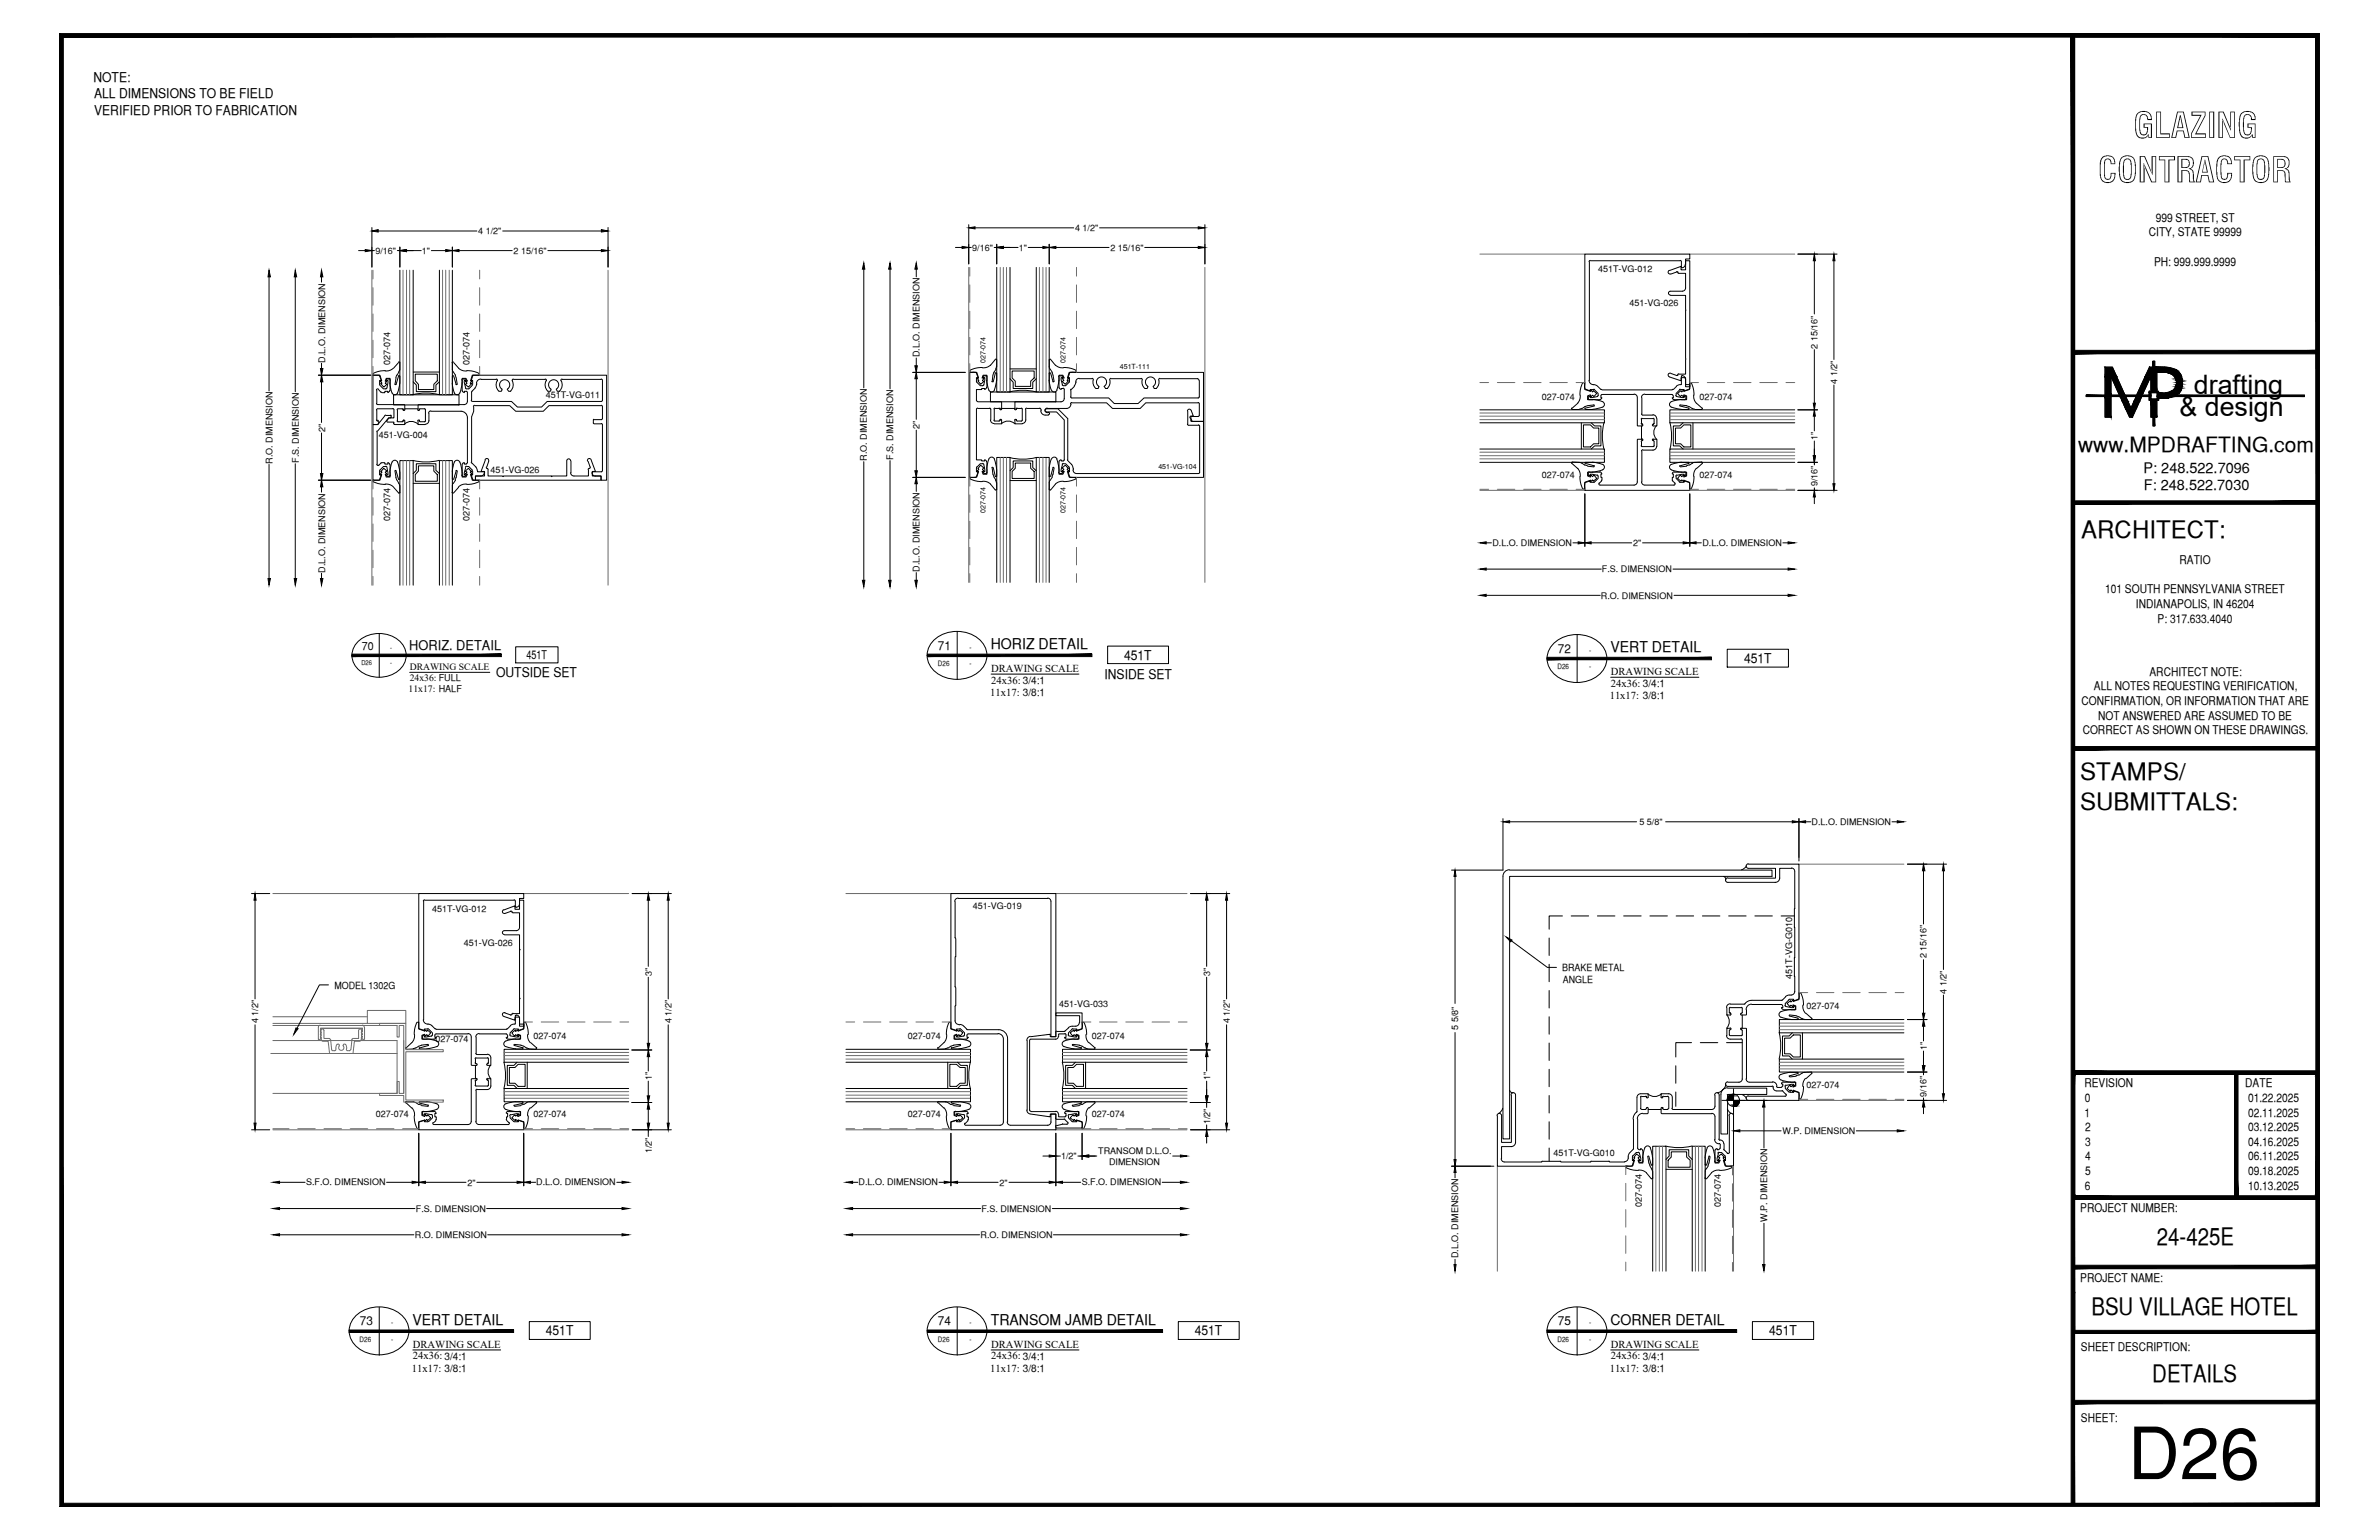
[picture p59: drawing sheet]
<svg xmlns="http://www.w3.org/2000/svg" width="432mm" height="279mm" viewBox="0 0 432 279" stroke-linecap="round" stroke-linejoin="round" font-family="sans-serif">
<defs><g id="words">
<text font-size="13.1" x="386.2" y="268.4">D26</text>
<g font-size="6.3">
<text x="387.2" y="25">GLAZING</text>
<text x="380.8" y="33.1">CONTRACTOR</text>
</g>
<g font-size="4.9">
<text x="398.2" y="71.5">drafting</text>
<text x="395.6" y="75.5">&amp; design</text>
</g>
<g font-size="4.4">
<text x="377.8" y="97.5">ARCHITECT:</text>
<text x="377.6" y="141.5">STAMPS/</text>
<text x="377.6" y="146.9">SUBMITTALS:</text>
<text x="391.5" y="225.8">24-425E</text>
<text x="379.6" y="238.5">BSU VILLAGE HOTEL</text>
<text x="390.7" y="250.7">DETAILS</text>
</g>
<text font-size="3.8" x="377.2" y="82">www.MPDRAFTING.com</text>
<g font-size="2.7">
<text x="179.8" y="117.7">HORIZ DETAIL</text>
<text x="292.3" y="118.3">VERT DETAIL</text>
<text x="74.9" y="240.3">VERT DETAIL</text>
<text x="179.8" y="240.3">TRANSOM JAMB DETAIL</text>
<text x="292.3" y="240.3">CORNER DETAIL</text>
</g>
<g font-size="2.6">
<text x="389.1" y="85.8">P: 248.522.7096</text>
<text x="389.1" y="89">F: 248.522.7030</text>
</g>
<g font-size="2.4">
<text x="17" y="14.8">NOTE:</text>
<text x="17.1" y="17.8">ALL DIMENSIONS TO BE FIELD</text>
<text x="17.1" y="20.8">VERIFIED PRIOR TO FABRICATION</text>
<text x="74.3" y="117.9">HORIZ. DETAIL</text>
<text x="204" y="119.7">451T</text>
<text x="90" y="122.7">OUTSIDE SET</text>
<text x="200.5" y="123.2">INSIDE SET</text>
<text x="316.5" y="120.3">451T</text>
<text x="99.1" y="242.3">451T</text>
<text x="216.9" y="242.3">451T</text>
<text x="321.1" y="242.3">451T</text>
</g>
<g font-size="2.2">
<text x="391.3" y="40.2">999 STREET, ST</text>
<text x="390" y="42.9">CITY, STATE 99999</text>
<text x="391" y="48.2">PH: 999.999.9999</text>
<text x="382.1" y="107.6">101 SOUTH PENNSYLVANIA STREET</text>
<text x="395.6" y="102.3">RATIO</text>
<text x="387.7" y="110.3">INDIANAPOLIS, IN 46204</text>
<text x="391.6" y="113">P: 317.633.4040</text>
<text x="95.6" y="119.6">451T</text>
<text x="170.2" y="117.9">71</text>
<text x="282.8" y="118.4">72</text>
<text x="380" y="125.2">ALL NOTES REQUESTING VERIFICATION,</text>
<text x="390.1" y="122.6">ARCHITECT NOTE:</text>
<text x="377.8" y="127.9">CONFIRMATION, OR INFORMATION THAT ARE</text>
<text x="380.8" y="130.6">NOT ANSWERED ARE ASSUMED TO BE</text>
<text x="378" y="133.2">CORRECT AS SHOWN ON THESE DRAWINGS.</text>
<text x="378.3" y="197.3">REVISION</text>
<text x="407.5" y="197.3">DATE</text>
<text x="378.3" y="202.6">1</text>
<text x="378.4" y="200">0</text>
<text x="408" y="200">01.22.2025</text>
<text x="408" y="202.6">02.11.2025</text>
<text x="378.5" y="205.2">2</text>
<text x="378.5" y="207.9">3</text>
<text x="408" y="205.2">03.12.2025</text>
<text x="408" y="207.9">04.16.2025</text>
<text x="378.4" y="215.8">6</text>
<text x="378.5" y="210.5">4</text>
<text x="378.5" y="213.2">5</text>
<text x="408" y="210.5">06.11.2025</text>
<text x="408" y="213.2">09.18.2025</text>
<text x="408" y="215.8">10.13.2025</text>
<text x="377.6" y="219.9">PROJECT NUMBER:</text>
<text x="377.6" y="232.5">PROJECT NAME:</text>
<text x="65.3" y="240.5">73</text>
<text x="170.2" y="240.5">74</text>
<text x="282.8" y="240.5">75</text>
<text x="377.7" y="245.2">SHEET DESCRIPTION:</text>
<text x="377.7" y="257.9">SHEET:</text>
</g>
<text font-size="2" x="65.7" y="118">70</text>
<g font-size="1.9">
<text x="179.9" y="121.9">DRAWING SCALE</text>
<text x="179.9" y="124.1">24x36: 3/4:1</text>
<text x="292.4" y="122.4">DRAWING SCALE</text>
<text x="292.4" y="124.7">24x36: 3/4:1</text>
<text x="179.7" y="126.2">11x17: 3/8:1</text>
<text x="292.2" y="126.8">11x17: 3/8:1</text>
<text x="74.9" y="244.5">DRAWING SCALE</text>
<text x="179.9" y="244.5">DRAWING SCALE</text>
<text x="292.4" y="244.5">DRAWING SCALE</text>
<text x="74.7" y="248.9">11x17: 3/8:1</text>
<text x="74.9" y="246.6">24x36: 3/4:1</text>
<text x="179.7" y="248.9">11x17: 3/8:1</text>
<text x="179.9" y="246.6">24x36: 3/4:1</text>
<text x="292.2" y="248.9">11x17: 3/8:1</text>
<text x="292.4" y="246.6">24x36: 3/4:1</text>
</g>
<g font-size="1.8">
<text x="74.2" y="125.6">11x17: HALF</text>
<text x="74.4" y="121.6">DRAWING SCALE</text>
<text x="74.4" y="123.6">24x36: FULL</text>
<text x="60.7" y="179.4">MODEL 1302G</text>
<text x="283.5" y="176.1">BRAKE METAL</text>
<text x="283.7" y="178.4">ANGLE</text>
</g>
<g font-size="1.6">
<text x="195.1" y="41.9">4 1/2&quot;</text>
<text x="68.1" y="46">9/16&quot;</text>
<text x="76.6" y="46">1&quot;</text>
<text x="86.8" y="42.5">4 1/2&quot;</text>
<text x="93.2" y="46">2 15/16&quot;</text>
<text x="176.5" y="45.5">9/16&quot;</text>
<text x="184.9" y="45.5">1&quot;</text>
<text x="201.5" y="45.5">2 15/16&quot;</text>
<text x="290.1" y="49.3">451T-VG-012</text>
<text x="295.8" y="55.5">451-VG-026</text>
<text x="59" y="65.8" transform="rotate(-90 59 65.8)">D.L.O. DIMENSION</text>
<text x="166.9" y="64.8" transform="rotate(-90 166.9 64.8)">D.L.O. DIMENSION</text>
<text x="329.9" y="63.2" transform="rotate(-90 329.9 63.2)">2 15/16&quot;</text>
<text x="70.8" y="66.3" transform="rotate(-90 70.8 66.3)">027-074</text>
<text x="85.2" y="66.3" transform="rotate(-90 85.2 66.3)">027-074</text>
<text x="333.4" y="69.7" transform="rotate(-90 333.4 69.7)">4 1/2&quot;</text>
<text x="99.1" y="72.3">451T-VG-011</text>
<text x="166.9" y="77.8" transform="rotate(-90 166.9 77.8)">2&quot;</text>
<text x="279.8" y="72.5">027-074</text>
<text x="308.5" y="72.5">027-074</text>
<text x="54.2" y="83.9" transform="rotate(-90 54.2 83.9)">F.S. DIMENSION</text>
<text x="59" y="78.4" transform="rotate(-90 59 78.4)">2&quot;</text>
<text x="68.8" y="79.5">451-VG-004</text>
<text x="157.4" y="83.6" transform="rotate(-90 157.4 83.6)">R.O. DIMENSION</text>
<text x="162.1" y="83.4" transform="rotate(-90 162.1 83.4)">F.S. DIMENSION</text>
<text x="329.9" y="79.9" transform="rotate(-90 329.9 79.9)">1&quot;</text>
<text x="49.5" y="84.1" transform="rotate(-90 49.5 84.1)">R.O. DIMENSION</text>
<text x="89" y="85.9">451-VG-026</text>
<text x="279.8" y="86.7">027-074</text>
<text x="308.5" y="86.7">027-074</text>
<text x="329.9" y="88.3" transform="rotate(-90 329.9 88.3)">9/16&quot;</text>
<text x="70.8" y="94.5" transform="rotate(-90 70.8 94.5)">027-074</text>
<text x="85.2" y="94.5" transform="rotate(-90 85.2 94.5)">027-074</text>
<text x="270.9" y="99.1">D.L.O. DIMENSION</text>
<text x="296.4" y="99.1">2&quot;</text>
<text x="309" y="99.1">D.L.O. DIMENSION</text>
<text x="59" y="103.9" transform="rotate(-90 59 103.9)">D.L.O. DIMENSION</text>
<text x="166.9" y="103.8" transform="rotate(-90 166.9 103.8)">D.L.O. DIMENSION</text>
<text x="290.8" y="103.8">F.S. DIMENSION</text>
<text x="290.6" y="108.6">R.O. DIMENSION</text>
<text x="297.6" y="149.7">5 5/8&quot;</text>
<text x="328.8" y="149.7">D.L.O. DIMENSION</text>
<text x="78.4" y="165.4">451T-VG-012</text>
<text x="176.6" y="164.9">451-VG-019</text>
<text x="84.2" y="171.6">451-VG-026</text>
<text x="349.7" y="173.9" transform="rotate(-90 349.7 173.9)">2 15/16&quot;</text>
<text x="118.3" y="177" transform="rotate(-90 118.3 177)">3&quot;</text>
<text x="219.6" y="177" transform="rotate(-90 219.6 177)">3&quot;</text>
<text x="325.3" y="177.5" transform="rotate(-90 325.3 177.5)">451T-VG-G010</text>
<text x="46.9" y="185.7" transform="rotate(-90 46.9 185.7)">4 1/2&quot;</text>
<text x="121.9" y="185.7" transform="rotate(-90 121.9 185.7)">4 1/2&quot;</text>
<text x="192.2" y="182.8">451-VG-033</text>
<text x="223.2" y="185.7" transform="rotate(-90 223.2 185.7)">4 1/2&quot;</text>
<text x="327.9" y="183.1">027-074</text>
<text x="353.3" y="180.3" transform="rotate(-90 353.3 180.3)">4 1/2&quot;</text>
<text x="79.1" y="189.1">027-074</text>
<text x="96.8" y="188.5">027-074</text>
<text x="164.8" y="188.5">027-074</text>
<text x="198.2" y="188.5">027-074</text>
<text x="264.7" y="186.8" transform="rotate(-90 264.7 186.8)">5 5/8&quot;</text>
<text x="349.8" y="190.6" transform="rotate(-90 349.8 190.6)">1&quot;</text>
<text x="118.3" y="196" transform="rotate(-90 118.3 196)">1&quot;</text>
<text x="219.6" y="196" transform="rotate(-90 219.6 196)">1&quot;</text>
<text x="327.9" y="197.4">027-074</text>
<text x="68.2" y="202.7">027-074</text>
<text x="96.8" y="202.7">027-074</text>
<text x="164.8" y="202.7">027-074</text>
<text x="198.2" y="202.7">027-074</text>
<text x="219.6" y="204" transform="rotate(-90 219.6 204)">1/2&quot;</text>
<text x="349.7" y="198.9" transform="rotate(-90 349.7 198.9)">9/16&quot;</text>
<text x="118.3" y="209.2" transform="rotate(-90 118.3 209.2)">1/2&quot;</text>
<text x="199.3" y="209.3">TRANSOM D.L.O.</text>
<text x="281.9" y="209.8">451T-VG-G010</text>
<text x="323.5" y="205.7">W.P. DIMENSION</text>
<text x="55.6" y="215.1">S.F.O. DIMENSION</text>
<text x="84.8" y="215.1">2&quot;</text>
<text x="97.3" y="215.1">D.L.O. DIMENSION</text>
<text x="155.8" y="215.1">D.L.O. DIMENSION</text>
<text x="181.4" y="215.1">2&quot;</text>
<text x="192.6" y="210.3">1/2&quot;</text>
<text x="196.3" y="215.1">S.F.O. DIMENSION</text>
<text x="201.3" y="211.3">DIMENSION</text>
<text x="75.5" y="219.8">F.S. DIMENSION</text>
<text x="178.1" y="219.8">F.S. DIMENSION</text>
<text x="298" y="218.9" transform="rotate(-90 298 218.9)">027-074</text>
<text x="312.4" y="218.9" transform="rotate(-90 312.4 218.9)">027-074</text>
<text x="320.7" y="221.7" transform="rotate(-90 320.7 221.7)">W.P. DIMENSION</text>
<text x="75.3" y="224.6">R.O. DIMENSION</text>
<text x="178" y="224.6">R.O. DIMENSION</text>
<text x="264.7" y="228.3" transform="rotate(-90 264.7 228.3)">D.L.O. DIMENSION</text>
</g>
<g font-size="1.3">
<text x="178.9" y="65.8" transform="rotate(-90 178.9 65.8)">027-074</text>
<text x="193.4" y="65.8" transform="rotate(-90 193.4 65.8)">027-074</text>
<text x="203.3" y="66.9">451T-111</text>
<text x="210.2" y="85.2">451-VG-104</text>
<text x="178.9" y="93" transform="rotate(-90 178.9 93)">027-074</text>
<text x="193.4" y="93" transform="rotate(-90 193.4 93)">027-074</text>
<text x="176" y="117.9">-</text>
<text x="288.4" y="118.4">-</text>
<text x="170.2" y="120.8">D26</text>
<text x="176" y="120.8">-</text>
<text x="282.7" y="121.3">D26</text>
<text x="288.4" y="121.3">-</text>
<text x="65.3" y="243.4">D26</text>
<text x="71" y="240.5">-</text>
<text x="71" y="243.4">-</text>
<text x="170.2" y="243.4">D26</text>
<text x="176" y="240.5">-</text>
<text x="176" y="243.4">-</text>
<text x="282.7" y="243.4">D26</text>
<text x="288.4" y="240.5">-</text>
<text x="288.4" y="243.4">-</text>
</g>
<g font-size="1.2">
<text x="70.8" y="118">-</text>
<text x="65.6" y="120.6">D26</text>
<text x="70.8" y="120.6">-</text>
</g>
</g></defs>
<!-- layer: LIGHT_1 -->
<g fill="none" stroke="#6c6c6c" stroke-width=".18">
<path d="M67.5 49v57.2M67.7 49v1.6M67.7 52.2v3.2M67.7 57v3.1M87.1 49v1.6M87.1 52.2v3.2M87.1 57v3.1M110.4 49v57.2M175.8 48.5v57.2M176 48.5v1.6M176 51.7v3.2M176 56.5v3.1"/>
<path d="M195.4 48.5v1.6M195.4 51.7v3.2M195.4 56.5v3.1M218.7 48.5v57.2M268.6 46.1h19.1M306.7 46.1h19.1M67.7 61.7v3.2M67.7 66.5v1.6M87.1 61.7v3.2M87.1 66.5v1.6M176 61.2v3.2M176 66v1.6"/>
<path d="M195.4 61.2v3.2M195.4 66v1.6M268.6 69.4h1.6M271.8 69.4h3.2M276.5 69.4h3.2M281.3 69.4h3.2M286.1 69.4h1.6M306.7 69.4h1.6M309.9 69.4h3.2M314.6 69.4h3.2M319.4 69.4h3.2M324.2 69.4h1.6"/>
<path d="M67.7 87.1v1.6M67.7 90.3v3.2M67.7 95.1v3.1M67.7 99.8v3.2M87.1 87.1v1.6M87.1 90.3v3.2M87.1 95.1v3.1M87.1 99.8v3.2M176 86.6v1.6M176 89.8v3.2M176 94.6v3.1M176 99.3v3.2"/>
<path d="M195.4 86.6v1.6M195.4 89.8v3.2M195.4 94.6v3.1M195.4 99.3v3.2M268.6 89h19.1M268.6 88.8h1.6M271.8 88.8h3.2M276.5 88.8h3.2M281.3 88.8h3.2M286.1 88.8h1.6M306.7 89h19.1M306.7 88.8h1.6"/>
<path d="M309.9 88.8h3.2M314.6 88.8h3.2M319.4 88.8h3.2M324.2 88.8h1.6M67.7 104.6v1.6M87.1 104.6v1.6M176 104.1v1.6M195.4 104.1v1.6M326.5 156.8h19.1M49.5 162.1h26.5M95.1 162.1h19M153.5 162.1h19.1"/>
<path d="M191.6 162.1h23.9M95.1 185.4h1.5M98.2 185.4h3.2M103 185.4h3.2M107.8 185.4h3.1M112.5 185.4h1.6M153.5 185.4h1.6M156.7 185.4h3.2M161.5 185.4h3.2M166.2 185.4h3.2M171 185.4h1.6M196.4 185.4h1.6"/>
<path d="M199.6 185.4h3.2M204.3 185.4h3.2M209.1 185.4h3.2M213.9 185.4h1.6M326.5 199.6h19.1M326.5 180.1h1.6M326.5 199.5h1.6M329.7 180.1h3.2M329.7 199.5h3.2M334.5 180.1h3.1M334.5 199.5h3.1M339.2 180.1h3.2"/>
<path d="M339.2 199.5h3.2M344 180.1h1.6M344 199.5h1.6M49.5 205h26.5M49.5 204.8h3M54 204.8h3.2M58.8 204.8h3.2M63.6 204.8h3.1M68.3 204.8h3.2M73.1 204.8h2.9M95.1 205h19M95.1 204.8h1.5"/>
<path d="M98.2 204.8h3.2M103 204.8h3.2M107.8 204.8h3.1M112.5 204.8h1.6M153.5 205h19.1M153.5 204.8h1.6M156.7 204.8h3.2M161.5 204.8h3.2M166.2 204.8h3.2M171 204.8h1.6M191.6 205h23.9M196.4 204.8h1.6"/>
<path d="M199.6 204.8h3.2M204.3 204.8h3.2M209.1 204.8h3.2M213.9 204.8h1.6M271.8 211.6v19M295.1 211.5v1.6M295.1 214.7v3.2M295.1 219.5v3.1M314.5 211.6v1.6M314.5 214.8v3.1M314.5 219.5v3.2M314.6 211.6v19"/>
<path d="M295.1 224.2v3.2M295.1 229v1.6M314.5 224.3v3.2M314.5 229v1.6"/>
</g>
<!-- layer: COMPONENTS -->
<g fill="none" stroke="#000" stroke-width=".18">
<path d="M288.5 47.5v21.5M288.6 47.2l-.2 .3M288.7 47.3h16.3M305 47.2l.2 .3M305.2 47.5v1.1h.1a.6 .6 0 0 0 .6-.6M305.9 48v-1h.8v-.9h-19v24.4l.9 .4v-.2h.7M68.3 76.2l.2 .2M68.3 73.2l.2 .2h4.9l.1 1M68.4 70.8v2.4M68.4 74.4v1.8M68.5 76.3l.2 .1v.3M68.6 76.4h.1"/>
<path d="M68.7 70.6a.22 .22 0 0 0-.2 0 .22 .22 0 0 0-.2 .2M68.7 70.7l.5 .5M68.9 69.7l.1 .1M68.9 69.7v-.7h.3l-.4-.9h-1.1v8.9h.9l.1-.3M69 69.9l.6 .6h.4M69.2 71.1l.1 .1M69.3 71.2h.5v-.2h.6v.2M70.2 69h.2v.4l-.2 1-.2 .1M70.2 76.2v.3l.2 .1M70.3 68.7l-.2 .2M70.4 68.8h.2M70.4 76.6h1.1v.2"/>
<path d="M70.6 68.7l.2 .2M70.7 70.8l-.1 .3-.2 .1M70.8 69v1.9M71.3 74.1l.2 .2M71.3 74.2h-2.8l-.2 .2M71.4 76.8l.3 .2M71.5 74.4v1.4h-1l-.2 .5M72.1 76.4l.1 .1M72.1 74.4v2M72.2 74.2l-.1 .1M72.3 74.2h.7l.3 .3 .2-.2M72.3 76.5h.7l.2-.3h.2l.1 .8h-1.8"/>
<path d="M73.2 74.4h.1M73.2 76.4h.1M75.8 76.4l.2-.2 .1 .2M75.9 76.4v.6h1.3M76.1 76.4l.2 .1M76.1 76.4h.1M76.1 74.4h.1M76.3 74.2l-.3 .3-.2-.2M76.3 76.5h.8M76.3 74.2h.8M77.1 74.2l.1 .1M77.2 74.4v2l-.1 .1"/>
<path d="M77.9 75v1.3M77.9 76.3a.67 .67 0 0 1-.7 .7M78.2 74.5l-.4 .3v.2M78.2 74.6h5.5a1.17 1.17 0 0 1 1.1 1.2M83.9 70.8l.2 .3 .1 .1M83.9 69v1.9M84 68.7l-.2 .2M84.1 68.8h.3M84.3 73.4h-8.4v1M84.4 68.7l.2 .2M84.5 70.4l.2 .1M84.6 69h-.3l.2 1.4"/>
<path d="M84.8 72.8a.6 .6 0 0 1-.6 .6M84.8 71.2v1.6M84.8 75.8v8.1M84.8 71.2l-.2-.2h-.3v.2M85.5 72.6l.3 .2M85.6 71.2v1.4M85.7 69.7v.1M85.7 69.9l-.6 .6h-.4M85.8 69.7v-.7h-.3l.4-.9h24.2v19h-1v-.7h-1M85.8 72.8h7l1.1 1.1h4.4l1-1.1h9.9M86 73.8v.8l-.4 1v8.3M86.1 73.5l-.2 .3"/>
<path d="M86.2 73.6h6.3l1.1 1h5l1-1h9.6M86.2 70.4l-.6 .8M86.5 69.7l-.3 .7M86.6 69.6v.1M87.3 68.8a.79 .79 0 0 0-.8 .8M87.3 68.8h2.8M90.1 68.8l.2 .1v.2M90.2 69.1a1.56 1.56 0 0 0 .3 1.8M91.1 70.7a.96 .96 0 0 1-.2-1.5 .96 .96 0 0 1 1.4 0 .96 .96 0 0 1-.2 1.5M91.1 70.7l-.1 .3h-.4M92.1 70.7l.2 .3h.4M93 69.1a1.56 1.56 0 0 1-.3 1.8"/>
<path d="M93.2 68.8l-.2 .1v.2M93.2 68.8h5.8M99 68.8l.2 .1v.2M99.1 69.1a1.56 1.56 0 0 0 .3 1.8M100 70.7a.96 .96 0 0 1-.2-1.5 .96 .96 0 0 1 1.4 0 .96 .96 0 0 1-.2 1.5M100 70.7l-.1 .3h-.5M101 70.7l.2 .3h.4M101.9 69.1a1.56 1.56 0 0 1-.3 1.8M102 68.8l-.2 .1v.2M102 68.8h7.2M107.7 76.7l.1 .1M107.8 76.1l-.1 .7"/>
<path d="M107.8 76.9h1.4M107.8 76.1h1.4M109.1 76.8l.2 .3M109.1 73.5l.2 .3M109.1 68.8l.2 .2M109.3 75.9l-.2 .2M109.3 72.6l-.2 .2M109.3 77.1v8.3l-.2 .2M109.3 69v3.6M109.3 73.8v2.1M177.2 72.6l.3 .2M177.5 74l-.3 .3v9.1h1v.2h.6v-.2l.3 .4"/>
<path d="M177.5 72.9h4.2l.1 1.3M177.5 74.1h2.1M178.4 70h-.5l-.7-.7v-.8h.3l-.3-.9h-1.2v19h1.2l.3-1h-.3v-.7M178.5 68.4v.1h.3l-.2 1.3M178.6 69.8l-.3 .2M178.7 68.1l-.3 .3M178.7 68.2h.2M178.8 70.7v-.2h-.6v.2h-1v1.9M178.9 68.1l.2 .3M179.1 70.3l-.2 .3h-.2M179.1 68.4v1.9M179.6 74l.2 .3v1.9"/>
<path d="M179.8 76.2a.67 .67 0 0 0 .6 .6M180.4 76.2l.2 .2M180.5 74.2v2.1M180.6 74l-.2 .2M180.6 74.1h.8M180.6 76.4h.8M181.3 74l.3 .4 .2-.2M181.5 74.2h.1M181.5 76.3h.1M181.8 76.2l-.2-.1-.3 .3M181.8 76.3v.6h-1.3M184.1 76.2l.2-.1 .3 .3h.8l.1-.2"/>
<path d="M184.2 76.3v.6h1.3M184.5 76.3h.1M184.5 74.2h.1M184.6 74l-.3 .4-.2-.2M184.7 74.1h.7M185.4 74l.1 .2M185.5 74.2v2.1M186.2 74.3v1.9a.67 .67 0 0 1-.7 .6M186.3 74l-.2 .3M186.4 74.1h2.3M188.7 74l.2 .3M188.9 74.5a.79 .79 0 0 0 .8 .8h.6"/>
<path d="M189 74.3v.2M190.1 74a.41 .41 0 0 0-.4 .5 .41 .41 0 0 0 .4 .4M190.1 74.1h3.5M190.1 74.9h.2M190.3 74.8l.2 .2-.2 .2M192.2 68.4v1.9M192.2 70.3l.2 .3h.2M192.4 68.1l-.2 .3M192.4 68.2h.3M192.7 68.1l.2 .3M192.8 69.8l.2 .2h.4l.7-.7v-.8h-.2l.3-.9h24.2v8.9h-2l-.3-.6M192.9 68.4v.1h-.3l.2 1.3"/>
<path d="M192.9 70.4l.3 .2M193 70.5h-.4v.2M193.2 70.7v1.6M193.2 72.3a.6 .6 0 0 1-.6 .6h-8.3l-.1 1.3M194.3 72l.2 .2M194.4 73.3a.79 .79 0 0 1-.8 .8M194.4 70.8v1.2M194.4 70.6l-.1 .2M194.5 73l-.2 .2M194.6 73.1h6.3l1 1h5l1.1-1h9.5M194.6 72.2h6.6l1 1h4.4l1-1h9.9M195 70.1l-.6 .6"/>
<path d="M195.3 69.3l-.3 .7M195.3 69.3h.1M195.9 68.6a.6 .6 0 0 0-.6 .6M195.9 68.7h2.3M198.2 68.6l.2 .3a1.53 1.53 0 0 0 .5 1.5M199.4 70.1a.92 .92 0 0 1-.2-1.4 .92 .92 0 0 1 1.4 0 .92 .92 0 0 1-.1 1.4M199.4 70.1v.1M199.5 70.2l-.2 .3h-.4M200.4 70.1v.1M200.5 70.2l.2 .3h.3M201.6 68.6l-.1 .1-.1 .2a1.56 1.56 0 0 1-.4 1.5M201.7 68.7h5.4"/>
<path d="M207.1 68.6l.2 .3a1.53 1.53 0 0 0 .5 1.5M208.3 70.1a.92 .92 0 0 1-.2-1.4 .92 .92 0 0 1 1.4 0 .92 .92 0 0 1-.1 1.4M208.3 70.1v.1M208.3 70.2l-.1 .3h-.4M209.3 70.1v.1M209.4 70.2l.1 .3h.4M210.5 68.6l-.1 .1-.1 .2a1.56 1.56 0 0 1-.4 1.5M210.6 68.7h6.8M216.2 75.5l-.2 .1v.2M216.2 75.6h1.3M217.3 68.7l.3 .3M217.5 73l.2 .2"/>
<path d="M217.7 75.3l-.2 .3M217.7 72l-.2 .2M217.7 69v3M217.7 73.3v2.1M288.2 72.3l.2 .2M288.3 72.1v.2M288.4 69a.8 .8 0 0 0 .9 .8M288.4 71.8l-.2 .2M288.5 71.9h.1v.2l1.3-.2M288.5 72.5h1.9M289.3 69.8l.7 .3M289.3 70.6l.1 .1"/>
<path d="M289.4 70.7l.7 .7v.4l-.2 .1M290 70.1l.6 .6M290.6 71.8v.4h.2M290.6 70.6l.1 .1M290.7 72.2l-.2 .3h-.1M290.8 70.7h12.7M296.6 71.5a.6 .6 0 0 1 .6 .6M296.6 71.6h-5.8l-.2 .2M297.2 72.1v5.1l.9 .1M297.9 76.8l.3 .3-.2 .2M297.9 75.1l.3 .2M297.9 76.1v.7"/>
<path d="M297.9 77.3v2.4M298 72.1v3M298 79.6l.2 .2-.3 .3M298 75.9l-.1 .1M298.1 79.9h.1M298.1 79.7l-.9 .1v7.6M298.1 77h.1M298.1 75.9h2M298.2 75.3h1.8M298.5 71.5a.6 .6 0 0 0-.6 .6M298.6 71.6h4.9M300 75.2a.67 .67 0 0 1 .7 .7"/>
<path d="M300.1 79.6l-.2 .2 .3 .3M300.1 75.9l.1 .1v.8l-.3 .3 .2 .2M300.1 79.7h.6v1.3M300.1 79.9h.1M300.1 77h.1M300.6 77.2a1.75 1.75 0 0 0 0 2.5M300.7 75.9v1.4h-.6M303.4 71.6l.3 .2M303.5 72.2l.2 .3h.2M303.7 70.6l-.2 .1M303.7 71.8v.4h-.2M303.9 72.5h1.9"/>
<path d="M304.2 71.7l.1 .2M304.3 70.1l-.6 .6M304.9 70.7l-.7 .7v.4M305 70.6l-.2 .1M305.3 68.1a.6 .6 0 0 1 .6 .6M305.3 68.2h-.1v1.6h-.5l-.4 .3M305.8 71.8l.1 .1 .1 .4M305.8 71.9h-.1v.2l-1.3-.2M305.9 68.8v1h.8v.7l-1 .4v-.2h-.7M306 72.3l-.2 .2M83.8 86.2l.2 .2M84.1 86.4h.3"/>
<path d="M84.2 83.9l-.3 .2v.2v1.9M84.3 83.9v.3h.3M84.5 84.8l-.2 1.4h.3l-.2 .2M84.7 84.6l-.2 .2M84.7 84.6h.4l.6 .7M84.8 83.9l-.2 .2M85.5 83.9l.1 .1M85.7 85.3v.1M85.7 84l.7 .7M85.8 85.5v.7h-.3l.4 .9h.4v-.7h1M86.3 84.7l.3 .7M86.7 85.4v.2h1.2v.2"/>
<path d="M87.9 85.8a.6 .6 0 0 1-.6 .6M107.4 85.8a.6 .6 0 0 0 .6 .6M109.2 85.6h-1.7v.2M177.3 84.7l-.1 .2M178.3 84.1l.3 .2 .2 .9v.4h-.3v.1M178.4 84.1h-.5l-.6 .7M178.4 85.7l.3 .2M178.7 85.9h.2M179.1 83.8v1.9l-.2 .2M288.2 86.1l.2 .2M288.3 85.9v.2M288.4 85.6l-.2 .2"/>
<path d="M288.5 85.7h1.9M289.4 87.4l-.1 .1M289.9 86.2l.2 .2M289.9 86.2l-1.3-.2v.3h-.1M290.1 86.4v.4l-.7 .6M290.3 87.6a.22 .22 0 0 0-.1 .3 .22 .22 0 0 0 .2 .1M290.4 85.6h.1l.2 .3M290.4 88h6.2M290.7 87.1l-.1 .1M290.7 87.2l-.4 .5M290.8 86h-.2v.6h.2v.5M297.2 87.4a.6 .6 0 0 1-.6 .6"/>
<path d="M297.9 80.9l.1 .1M297.9 80.1v.8M297.9 87.4a.6 .6 0 0 0 .6 .6M298 81.9v5.5M298.1 81h2M298.2 81.6l-.3 .2M298.6 88h5.2M300.2 80.1v.8M300.2 80.9l-.1 .1M300.7 81a.67 .67 0 0 1-.7 .7h-1.8M303.5 86h.2v.6h-.2v.5M303.5 87.1l.5 .6"/>
<path d="M303.9 85.6l-.3 .2-.1 .1M303.9 85.7h1.9M304 87.6a.22 .22 0 0 1 0 .3 .22 .22 0 0 1-.2 .1M304.2 86.4v.4l.7 .6M304.3 86.2l-.1 .2M304.4 86.2l1.3-.2v.3h.1M304.8 87.4l.9 .1v-.3l1 .4v1.4h-19v-1.4l.9-.4v.3h.7M305.8 85.6l.2 .2M306 86.1l-.2 .2M306 85.9v.2M313.6 159.3a.41 .41 0 0 0-.4 .4 .41 .41 0 0 0 .4 .4M317.3 156.7a.41 .41 0 0 0-.4 .3 .41 .41 0 0 0 .2 .5h5.2v1.8h-8.7"/>
<path d="M317.4 156.8h9.1v24.4l-.9 .4v-.3l-.9 .1M323 159.3a.79 .79 0 0 1-.8 .8M325.2 157.5a.6 .6 0 0 1 .6 .6M325.2 157.5h-2.2v1.8M325.8 158.1v6.7M76.9 163.5v21.5M77.1 163.3l-.3 .2M77.1 163.3h16.2M93.3 163.3l.2 .2v1.1h.2M94.3 164v-1h.8v-.9h-19.1v24.5l1 .3v-.2h.7M94.3 164a.6 .6 0 0 1-.6 .6M173.4 163.6v6.5"/>
<path d="M173.4 173.8v5.2M173.4 170.1v.2M173.4 179v.2M173.4 173.5v.2M173.5 170.3v3.3M173.5 179.2v3.2M173.9 162.9a.6 .6 0 0 0-.6 .6M173.9 163h16.3M190.2 162.9a.6 .6 0 0 1 .6 .6M190.8 163.6v24.5h.8v-26h-19v24.5l1 .3v-.2h.6M313.6 160.1h8.7M325.7 177.1l.1 .1"/>
<path d="M325.7 168.2l.1 .1M325.7 165v3.2M325.7 173.8v3.3M325.8 173.7l-.1 .1M325.8 164.8l-.1 .1M325.8 179.9a.67 .67 0 0 1-.7 .6M325.8 168.3v5.4M325.8 177.2v2.7M76.6 188.3l.3 .2M76.7 188.1v.2M76.8 185a.8 .8 0 0 0 .9 .8M76.9 187.8l-.3 .3"/>
<path d="M76.9 187.9h.1v.3l1.4-.2M76.9 188.5h1.9M77.6 186.6l.2 .1M77.7 185.8l.7 .3M77.9 186.8l.6 .6v.4M78.4 186.1l.6 .6M78.5 187.7l-.2 .3M79 186.6l.2 .1M79.1 188.2l-.2 .3h-.1M79.2 187.6h-.2l-.1 .6h.3M79.2 187.6h5.8M79.2 186.8h12.7"/>
<path d="M84.9 187.5a.6 .6 0 0 1 .6 .6v5.1l1 .1M86.2 196.9l.2 .1M86.2 192.8l.2 .2M86.3 192.1v.7M86.3 193.3v2.4M86.3 196.2v.7M86.4 191.1l.2 .2M86.4 196l-.2 .1M86.4 191.9l-.2 .2M86.4 188.2v2.9M86.4 197.9v5.6M86.4 197h2.1"/>
<path d="M86.4 193h.1M86.4 192h2.1M86.5 195.6l.1 .2-.1 .2M86.5 193l.1 .1-.1 .2M86.5 195.7l-1 .1v7.7M86.6 197.6l-.2 .2M86.6 191.3h1.9M87 187.5a.6 .6 0 0 0-.6 .6M87 187.6h4.9M88.4 191.3a.67 .67 0 0 1 .7 .7v1.3h-.6M88.5 195.6l-.2 .2 .3 .3M88.5 191.9l.1 .2v.7"/>
<path d="M88.5 195.7h.6v1.3a.67 .67 0 0 1-.7 .7h-1.8M88.5 196h.1M88.5 193h.1M88.6 196.9l-.1 .1M88.6 192.8l-.3 .3 .2 .2M88.6 196.2v.7M89.1 193.3a1.75 1.75 0 0 0 0 2.4M91.9 187.6l.2 .2M91.9 188.2v.2l.3 .1h2M92.1 186.6l-.2 .1M92.1 187.8v.4h-.2M92.5 187.7l.2 .3"/>
<path d="M92.6 186.1l-.5 .6M93.2 186.8l-.6 .6v.4M93.3 185.8l-.7 .3M93.4 186.6l-.2 .1M93.7 184.1a.6 .6 0 0 1 .6 .7v1h.8v.8l-1 .3v-.2h-.7M93.7 184.2h-.2v1.6h-.2M94.2 187.8l.2 .3M94.2 187.9h-.1v.3l-1.3-.2M94.4 188.1v.2M94.4 188.3l-.2 .2M173.2 188.3l.3 .2M173.3 188.1v.2"/>
<path d="M173.4 182.6v2.6M173.4 185.2a.67 .67 0 0 0 .6 .7M173.4 182.4v.2M173.5 187.8l-.3 .3M173.5 187.9h.1v.3l1.3-.2M173.5 188.5h1.9M174.1 185.9h.1M174.2 186.6l.2 .1M174.2 185.9l.7 .3M174.4 186.8l.7 .6v.4M174.9 186.2l.6 .6M175.1 187.7l-.2 .3"/>
<path d="M175.5 186.8h.1M175.6 186.8h5.7a1.62 1.62 0 0 1 1.6 1.6v15.2M175.7 188.2l-.2 .3h-.1M175.7 187.6l-.2 .2v.4h.3M175.8 187.6h5.4M181.1 187.5a.98 .98 0 0 1 1 1M182.1 188.5v15.1M274.3 198.7a.41 .41 0 0 1 .4-.5 .41 .41 0 0 1 .4 .5M274.3 198.7v8.6h-1.8v-5.1a.41 .41 0 0 0-.5-.2 .41 .41 0 0 0-.3 .4M275.1 198.7v8.6M297.1 199.1v2.6M297.8 199.1v2"/>
<path d="M297.9 198.9l-.1 .1M297.9 198.9h.8M298.7 198.9l.3 .3 .1-.2M298.8 199.1h.1M299.1 198.5a1.75 1.75 0 0 0 2.4 0M299.1 199.1v-.7h-1.3a.67 .67 0 0 0-.7 .7M301.8 199l-.1 .2-.2-.2M301.9 198.9l-.1 .1M301.9 198.9h.8M302.7 198.9l.1 .1M302.9 198.4a.67 .67 0 0 1 .6 .7M302.9 198.4h-1.4v.7"/>
<path d="M302.9 199.1v2M303.5 199.1v2M311.2 198.7a.41 .41 0 0 1 .4-.5 .41 .41 0 0 1 .4 .5M311.3 198.7v2M312 198.7v8M313.4 187.9a.67 .67 0 0 0 .6 .6h2M313.4 184.1a1.75 1.75 0 0 1 0 2.4M313.4 182.8v1.3h.6l.2-.1-.3-.3v-.8M313.6 196.3a.41 .41 0 0 0-.4 .4 .41 .41 0 0 0 .4 .4M313.6 197.1h8.1M313.9 187.7l.1 .2h2.1l.1-.2M314 186.5a.19 .19 0 0 1 .2 .2 .19 .19 0 0 1-.3 .2v.9"/>
<path d="M314 182.8l-.1 .1M314 182.1a.67 .67 0 0 0-.6 .7M314.1 186.6h-.7v1.3M314.1 183.9h.1M314.1 182.8h2M316 188.5l.2 .2M316.1 186.8l.1 .2v.8M316.1 186.5l-.2 .2 .2 .1M316.1 182.8l.1 .1M316.1 186.8h.1M316.1 186.6h.9v9.2M316.2 188.7v7a.6 .6 0 0 1-.6 .6h-2"/>
<path d="M316.2 182.9v.9a.19 .19 0 0 0-.3 .1 .19 .19 0 0 0 .2 .2h.9v-.9M316.2 184.1v2.5M316.8 182.1l-2.7 .1M316.9 195.7a.6 .6 0 0 0 .6 .6h4.3M317.4 198.9h6.6M317.9 182.2a.98 .98 0 0 0-1 1M317.9 182.2h5.4M321.7 197l.2 .3M321.7 196.3a.79 .79 0 0 1 .8 .8M321.8 197.3a.67 .67 0 0 0 .7 .6M322.5 197.1l.2 .2M322.5 197.9h1"/>
<path d="M322.7 197.3h.6M323.3 182.2l.2 .3M323.3 182.8l.1 .2 .3 .1M323.4 196.7h.2v.3M323.4 197.9h.2M323.5 197l-.2 .2M323.6 182.5v.3h-.2M323.6 198l.6 .6M323.7 196.3l-.3 .2-.1 .1M323.7 196.3h2M323.7 183.2h2M324 182.4l.2 .2"/>
<path d="M324 197.1v.4l.7 .6M324.1 180.8l-.7 .7h-5.4a1.62 1.62 0 0 0-1.3 .6M324.2 196.9l-.2 .2M324.2 198.5a.22 .22 0 0 1 0 .2 .22 .22 0 0 1-.2 .2M324.2 196.9l1.4-.2v.3h.1M324.7 181.4l-.7 .7v.3M324.7 198.1h.1M324.8 180.5l-.7 .3M324.8 180.5h.3M324.9 198.2h.7v-.3l.9 .3v1.4h-9.4a.41 .41 0 0 1-.2-.5 .41 .41 0 0 1 .4-.3M325.7 196.3l.2 .2M325.7 182.5l.2 .2"/>
<path d="M325.7 182.6h-.1v.2l-1.4-.2M325.9 196.8l-.2 .2M325.9 183l-.2 .2M325.9 182.8v.2M325.9 196.5v.3M76.6 202.1l.3 .2M76.7 201.9v.2M76.9 201.6l-.3 .2M76.9 201.7h1.9M77.8 203.5h-.8v-.2l-1 .3v1.4h19.1v-1.4l-1-.3v.2h-.7M78.3 202.2l.2 .2v.4l-.6 .7M78.4 202.2l-1.4-.1v.2h-.1"/>
<path d="M78.6 203.6a.22 .22 0 0 0 0 .3 .22 .22 0 0 0 .2 .1M78.8 201.6l.1 .1 .2 .3M79.1 203.3l-.4 .4M79.1 203.1v.2M79.2 202h-.3v.6h.3v.5M85.5 203.4a.6 .6 0 0 1-.6 .6h-6.1M86.4 203.4a.6 .6 0 0 0 .6 .6M91.9 203.1v.2M91.9 202h.2v.6h-.2v.5M92 203.3l.4 .4M92.2 201.6l-.3 .2v.2M92.3 201.7h1.9"/>
<path d="M92.4 203.6a.22 .22 0 0 1 0 .3 .22 .22 0 0 1-.2 .1h-5.2M92.6 202.4v.4l.8 .7M92.7 202.2l-.2 .2M92.8 202.2l1.3-.1v.2h.1M94.2 201.6l.2 .2M94.4 201.9v.3l-.2 .1M173.2 202.1l.3 .2M173.3 201.9v.2M173.5 201.6l-.3 .2M173.5 201.7h1.9M174.2 203.5h-.6v-.2l-1 .3v1.4h19v-2.9h-.8v1.5M174.4 203.5h-.2"/>
<path d="M174.9 202.2l.2 .2v.4l-.7 .7M174.9 202.2l-1.3-.1v.2h-.1M175.1 203.8a.22 .22 0 0 0 0 .2 .22 .22 0 0 0 .2 .2M175.3 204.2h6.2M175.4 201.6l.1 .1 .2 .3M175.7 203.3l-.5 .5M175.7 203.1l-.1 .2M175.8 202h-.3v.6h.3v.5M182.1 203.5a.6 .6 0 0 1-.6 .7M182.8 203.5a.6 .6 0 0 0 .6 .7M190.8 203.5a.6 .6 0 0 1-.6 .7h-6.7M271.8 202.4v9.2h24.4l.3-1h-.2v-.7"/>
<path d="M272.5 210.2a.6 .6 0 0 0 .6 .6M273.1 210.8h6.7M275.1 207.2a.79 .79 0 0 1-.8 .8h-1.8v2.2M279.8 210.8l3.4-.1 .1 .1M283.3 210.8h5.4M292 210.7l.1 .1M292.1 210.7h-3.3l-.1 .1M292.2 210.8h2.7M295.5 210.1a.67 .67 0 0 1-.6 .7M295.5 209.9v.2M295.8 209.1l-.3 .7M296.4 209.7l-.1 .1"/>
<path d="M296.5 208.4l-.7 .7M296.5 203.1v5.3M297 201.8a1.62 1.62 0 0 0-.6 1.2M297.1 201.6l-.1 .2M297.2 203v5.3l.3 .2M297.3 209l.3 .2 .2 1v.4h-.3v.1M297.4 209.1h-.4l-.6 .6M297.5 208.6h.3v-.2l.2 .1 .1 .3M297.8 201.1l.1 .1M297.9 201.3h.8M298.2 202a.98 .98 0 0 0-1 1M298.2 208.8v1.9l-.2 .2h-.3l-.3-.2"/>
<path d="M299.1 201.1v.8l-.1 .2h-.8M299.1 201.1a.19 .19 0 0 0-.2-.2 .19 .19 0 0 0-.1 .3h-.1M299.1 201.3h2.4M301.5 201.1l.2-.2 .1 .2M301.5 201.1v.8l.1 .2h9.1M301.8 201.1l.1 .1M301.8 201.1h.1M301.9 201.3h.8M302.8 201.1l-.1 .1M310.7 202a.6 .6 0 0 1 .6 .6M311.2 206.7a.79 .79 0 0 0 .8 .8M311.2 210.7l.2 .2"/>
<path d="M311.3 200.7a.6 .6 0 0 1-.6 .6h-7l-.2-.2M311.3 202.6v4.2M311.5 210.9h.3M311.9 209.2l-.2 1.4h.3v.1l-.2 .2M312 208.6h-.3v-.2l-.4 .2v2.1M312 206.7l.2 .2M312 209l-.2 .2M312 207.5l.2 .2v.6M312 209.1h.5l.6 .6M312.2 208.3l-.3 .2M312.2 206.8a.67 .67 0 0 1 .7 .7M312.9 208.5v.2"/>
<path d="M312.9 207.5v1M313 208.7l.6 .5M313.1 209.7v.1M313.8 202.4a.41 .41 0 0 1 .3-.4 .41 .41 0 0 1 .5 .2v9.4h-1.4l-.3-1h.3v-.7M313.9 202.4v6.7a.22 .22 0 0 1-.2 .2 .22 .22 0 0 1-.2-.1"/>
</g>
<!-- layer: 0 -->
<path d="M73.4 76.9a1.75 1.75 0 0 1 2.4 0M73.5 74.2h2.4M312.8 159l.4 .2v.5M317 157.1l-.4 .4-.5 .3M274 197.8l.3 .4h.4M313.2 196.7a2.03 2.03 0 0 1-1.5 1.5M316.2 198.6l.5 .3 .3 .4M272.7 201.1l-.2 .5-.5 .4M313.5 201.2l.3 .5 .4 .3" fill="none" stroke="#000" stroke-width=".18"/>
<!-- layer: BRAKE METAL -->
<path d="M274 157.8a1.17 1.17 0 0 0-1.2 1.2M274 157.9h47.6v1.1h-47.6v47.6h-1.2v-47.6M313.5 197.4a1.17 1.17 0 0 0-1.1 1.1M313.6 197.4h7.1v1.2h-7.1v7.1h-1.2v-7.1" fill="none" stroke="#000" stroke-width=".18"/>
<!-- layer: HIDDEN -->
<g fill="none" stroke="#000" stroke-width=".18">
<path d="M281.2 170.2v3.2M281.2 174.9v3.2M281.2 179.7v3.2M283.6 166.2h-2.4v2.4M285.2 166.2h3.2M289.9 166.2h3.2M294.7 166.2h3.2M299.5 166.2h3.1M304.2 166.2h3.2M309 166.2h3.2M313.8 166.2h3.1M318.5 166.2h3.2"/>
<path d="M323.3 166.2h2.4M281.2 184.5v3.1M281.2 189.2v3.2M281.2 194v3.2M281.2 198.8v3.1M304.2 193.4v3.1M304.2 198.1v2.6M307 189.2h-2.8v2.6M308.6 189.2h3.2M313.4 189.2h2.8M281.2 203.5v3.2M281.2 208.3v2.4"/>
</g>
<!-- layer: NOTES -->
<g fill="#fff" stroke="#fff" stroke-width=".18">
<path d="M283 174.2v4.9l16.8-4.9zM283 179.1l16.8-4.9v4.9z"/>
<path d="M60.2 177.4v2.7l12.1-2.7zM60.2 180.1l12.1-2.7v2.7z"/>
</g>
<path d="M273.4 170l1 .6-.2 .3zM53.7 186.5l.4 .1-.8 1z" fill="#000" stroke="#000" stroke-width=".18"/>
<path d="M93.6 117.3h7.7v3h-7.7zM201 117.2h11.1v3.2h-11.1zM313.5 117.8h11.1v3.2h-11.1zM59.6 178.7h-1.6l-4.1 7.9M274.3 170.7l6.6 4.8h1.6M96.1 239.8h11v3.2h-11zM213.9 239.8h11v3.2h-11zM318.1 239.8h11.1v3.2h-11.1z" fill="none" stroke="#000" stroke-width=".18"/>
<!-- layer: GASKETS -->
<g fill="none" stroke="#000" stroke-width=".18">
<path d="M70 67.2l-1 .1-.8 .3-.4 .2-.2 .3h1.4l.3 1-.3 .1 .3 .3-.2 .1 .6 .6 .5-.5-.3-.2 .3-.3h-.3l.2-.6h.7v.9M70.8 69.5l.2 1.4a.66 .66 0 0 0 .9 .7l.3-.3M71.4 66.8a1.81 1.81 0 0 1-1.5 .5M71.4 71.6h11.9v1.9h-11.9zM71.7 69.7l.2 .1M71.9 68.6l-.2 1.1M72 68l-.2 .5M72.3 65.7h.2l.1 .1M72.3 65.8l-.9 1M72.3 68.3l-.4 1.5M72.3 68.2h.2M72.4 67.5l-.3 .6"/>
<path d="M72.5 67.1l-.1 .4M72.5 69.5l-.4 1.8M72.6 65.8v1.3M72.6 68.3v1.2M82.1 65.8v1.3M82.1 67.1l.2 .4M82.3 68.2h-.2v1.7l.4 1.4M82.3 67.5l.4 .6M82.3 65.7h-.2l-.1 .1M82.4 65.8a2.45 2.45 0 0 0 2.3 1.5M82.4 68.3l.4 1.5M82.5 71.3a.54 .54 0 0 0 .5 .3 .54 .54 0 0 0 .5-.3"/>
<path d="M82.6 68l.2 .5M82.8 68.6l.2 1.1M82.9 69.7l-.1 .1M83.9 69.5l-.4 1.8M84.7 67.2l.9 .1 .9 .3 .4 .2 .2 .3h-1.4l-.3 1 .3 .1-.4 .3 .3 .1-.6 .6-.5-.5 .3-.2-.3-.3h.3l-.2-.6h-.7v.9M176.1 67.2l-.1 .4h1.3l.3 1h-.2l.3 .4-.2 .1 .5 .6 .6-.5-.3-.2 .3-.4h-.4l.2-.5h.7v.9M178.3 66.7l-1.4 .1-.8 .4M179.1 69l.4 1.8M179.5 70.8a.54 .54 0 0 0 .5 .3 .54 .54 0 0 0 .5-.3M179.8 71.1h11.8v1.8h-11.8zM179.8 66.2a1.81 1.81 0 0 1-1.5 .5M180 69.2h.2"/>
<path d="M180.2 68.1l-.1 1.1M180.4 67.5l-.2 .5M180.8 67l-.4 .6M180.8 66.6l-.1 .4M180.8 67.7h-.1l-.4 1.6M180.9 69l-.4 1.8M180.9 65.3v1.2M180.9 67.7v1.3M180.9 65.3l-.1-.1h-.2l-.8 1.1M181.8 76.9a1.75 1.75 0 0 1 2.4 0M181.8 74.1h2.4M190.4 69l.4 1.8"/>
<path d="M190.4 65.3v1.3l.2 .4M190.6 67.7h-.2v1.3M190.6 67l.4 .6M190.7 65.2l.9 1.1M190.7 67.7l.4 1.6M190.7 65.2h-.2l-.1 .1M190.9 70.8a.54 .54 0 0 0 .5 .3 .54 .54 0 0 0 .5-.3M190.9 67.5l.2 .5M191.1 68.1l.2 1.1M191.3 69.2h-.2M191.6 66.2a1.81 1.81 0 0 0 1.5 .5M192.2 69l-.4 1.8"/>
<path d="M193.1 66.7l1.3 .1 .9 .4M195.3 67.2l.1 .4h-1.3l-.4 1h.3l-.3 .4 .2 .1-.5 .6-.6-.5 .3-.2-.3-.4h.4l-.3-.5h-.7v.9M285.3 74v.2l.1 .1h1.2M286.4 73.2l-1.1 .9M286.8 71.7a1.81 1.81 0 0 1-.5 1.5M287.1 74.1l-.5 .1M287.3 69.4l-.4 .9-.1 1.4M287.3 69.5l.4-.1v1.3l1 .3v-.3l.4 .4 .1-.2 .6 .5-.5 .5-.2-.2-.4 .3v-.4l-.5 .2v.7h.9M287.7 74v.2M287.8 74.3h1.3M288.1 73.6l-1 .6M289.1 72.5l1.4 .2a.66 .66 0 0 1 .7 .9l-.7 .4-1.4 .3"/>
<path d="M289.3 73.5v.1M289.3 73.5l-1.1 .1M289.4 73.7l-1.6 .3M304.9 73.7l1.6 .3v.2M305.2 72.5l-1.5 .2a.66 .66 0 0 0-.6 .9l.3 .3 1 .3 2.1 .1M306.1 73.6l.5 .2M306.1 73.6l-1.1-.1-.1 .1M306.6 73.8l.6 .4M307.2 74.1l.4 .1M307.4 71.7a1.81 1.81 0 0 0 .5 1.5M307.5 71.7l-.1-.9-.2-.9-.2-.4-.3-.1-.1 1.3-1 .3v-.3l-.4 .4-.1-.2-.6 .5 .5 .5 .2-.2 .4 .3v-.4l.5 .2v.7h-.9M307.7 74.3h1.2"/>
<path d="M307.9 73.2l1.1 .9M309 74v.2l-.2 .1M67.7 87.4l.9 .3 1.4 .2M69.9 87.8a1.81 1.81 0 0 1 1.5 .5M70.8 85.7v.9h-.7l-.2-.6h.3l-.3-.3 .3-.2-.5-.5-.6 .6 .2 .1-.3 .3 .3 .1-.3 1h-1.4l.2 .3M71.4 88.4l.9 1M71.7 85.5l.2 1.1M71.8 86.6l.2 .5M71.9 85.4h-.2M71.9 85.4l.4 1.5h.2M72.1 87.1l.3 .6M72.1 83.8l.4 1.8"/>
<path d="M72.2 83.9a.54 .54 0 0 0-.5-.4 .54 .54 0 0 0-.5 .4l-.4 1.7M72.4 87.7l.1 .4M72.6 85.7v1.2M72.6 88.1v1.2M72.6 89.3l-.1 .2-.2-.1M82 89.3l.1 .2 .2-.1M82.1 85.7v1.2M82.1 86.9h.2M82.3 87.7l-.2 .4v1.2M82.5 83.9a.54 .54 0 0 1 .5-.4 .54 .54 0 0 1 .5 .4M82.5 83.8l-.4 1.8M82.7 87.1l-.4 .6"/>
<path d="M82.8 85.4h.1M82.8 86.6l-.2 .5M82.8 85.4l-.4 1.5M83 85.5l-.2 1.1M83.2 88.4l-.8 1M83.5 83.8l.4 1.8M83.9 85.7v.9h.7l.2-.6h-.3l.3-.3-.3-.2 .5-.5 .6 .6-.3 .1 .4 .3-.3 .1 .3 1h1.4l-.2 .3M84.7 87.8a1.81 1.81 0 0 0-1.5 .5M87 87.4l-.9 .3-1.4 .2M176.1 86.9l.8 .3 1.4 .2M178.3 87.3a1.81 1.81 0 0 1 1.5 .5l.9 1.1M179.1 85.2v.8h-.7l-.2-.5h.4l-.3-.3 .3-.3-.6-.5-.5 .6 .2 .2-.3 .3h.2l-.3 1.1h-1.3l.1 .3"/>
<path d="M179.5 83.3l-.4 1.8M179.5 83.3a.54 .54 0 0 1 .5-.4 .54 .54 0 0 1 .5 .4M180.1 84.9l.2 1.3 .5 .9M180.2 84.8l-.2 .1M180.3 84.8l.4 1.6M180.5 83.3l.4 1.8M180.7 87.2l.1 .4M180.8 86.4h-.1M180.9 87.6v1.1l-.1 .2h-.2M180.9 85.2v1.2M190.4 85.2v1.2M190.4 86.4h.2"/>
<path d="M190.6 87.2l-.2 .4v1.1l.1 .2h.2M190.8 83.3l-.4 1.8M190.9 83.3a.54 .54 0 0 1 .5-.4 .54 .54 0 0 1 .5 .4M191 86.6l-.4 .5M191.1 84.8l.2 .1M191.1 84.8l-.4 1.6M191.3 84.9l-.4 1.6M191.8 83.3l.4 1.8M192.2 85.2v.8h.7l.3-.5h-.4l.3-.3-.3-.3 .6-.5 .5 .6-.2 .2 .3 .3h-.3l.4 1.1h1.3l-.1 .3M193.1 87.3a1.81 1.81 0 0 0-1.5 .5l-.9 1.1M195.3 86.9l-.9 .3-1.3 .2M285.3 84.1l1.1 .9"/>
<path d="M286.3 85a1.81 1.81 0 0 1 .5 1.4M286.8 86.4l.1 1.4 .4 .9M287.1 84l-.5-.1-1.2-.1-.1 .1v.2M287.1 84l.6 .4M287.6 84.3l.5 .2M287.7 83.9v.2M287.8 83.9h1.3M287.8 84.1l1.6 .4M288.2 84.6l1.1 .1M289.1 83.9l1.8 .4M289.1 85.7h-.9v.7l.5 .2v-.4l.4 .3 .2-.3 .5 .6-.6 .5-.1-.2-.4 .3v-.3l-1 .4v1.3l-.4-.1M289.3 84.5v.1"/>
<path d="M290.9 84.2a.54 .54 0 0 1 .3 .5 .54 .54 0 0 1-.3 .5l-1.8 .4M303.4 84.2a.54 .54 0 0 0-.4 .5 .54 .54 0 0 0 .4 .5l1.8 .4M304.9 84.5l.1 .1M305.2 83.9l-1.8 .4M305.2 85.7h.9v.7l-.5 .2v-.4l-.4 .3-.2-.3-.5 .6 .6 .5 .1-.2 .4 .3v-.3l1 .4 .1 1.3 .3-.1M305.2 83.9h1.3M306.1 84.6l-1.1 .1M306.5 83.9v.2l-1.6 .4M306.6 84.3l-.5 .2M307.2 84l-.6 .4M307.5 86.4l-.2 1.4-.3 .9M307.6 83.9l-.4 .1"/>
<path d="M307.9 85a1.81 1.81 0 0 0-.5 1.4M308.8 83.8l.2 .1v.2M308.9 83.8l-1.2 .1M309 84.1l-1.1 .9M73.6 190v.2l.2 .1M73.8 199.8l-.2 .1v.2M73.8 199.9h1.3M75 199.9l.4 .1M75.1 190.3l-1.3 .1M75.2 187.7a2.42 2.42 0 0 1-1.5 2.4M75.4 190.1l-.4 .1M75.7 185.5l-.5 1.3v.9"/>
<path d="M75.8 185.5l.2-.1v1.3l1.1 .4v-.3l.4 .3 .1-.2 .6 .5-.5 .6-.2-.3-.3 .3-.1-.4-.5 .2v.7h.9M76 189.8l-.6 .4M76.1 190.1l.1 .1M76.2 190.3h1.3M76.5 189.6l-.5 .2M77.5 188.5l1.4 .3a.66 .66 0 0 1 .7 .8l-.3 .3M77.6 189.5l.1 .1M77.7 189.5l-1.2 .1M77.8 189.7l-1.6 .4M79.3 189.9l-1.8 .4M91.8 189.9l1.8 .4M93.3 189.7l1.6 .4"/>
<path d="M93.4 189.5l-.1 .1M93.4 189.5l1.2 .1M93.6 188.5l-1.5 .3a.66 .66 0 0 0-.6 .8l.3 .3M93.6 190.3h1.3M94.5 189.6l.5 .2M94.8 199.9l.1 .2M94.9 190.1l-.1 .1M94.9 199.9h-1.7l-1.4 .4M95.1 189.8l.5 .4M95.4 185.5l-.3-.1v1.3l-1.1 .4v-.3l-.4 .3-.1-.2-.6 .5 .5 .6 .2-.3 .4 .3v-.4l.5 .2v.7h-.9M95.4 185.5l.3 .8 .2 1.4M95.6 190.1l.4 .1"/>
<path d="M95.8 187.7a1.81 1.81 0 0 0 .5 1.5M96 199.9l-.4 .1M96.1 199.9h1.2M96.1 190.3l1.2 .1M96.3 189.2l1.1 .9M97.3 199.8l.1 .1v.2M97.4 190v.2l-.1 .1M170.2 190v.2l.1 .1M170.3 199.8l-.1 .1v.2M170.4 199.9h1.2M171.6 199.9l.4 .1M171.6 190.3l-1.2 .1"/>
<path d="M171.8 187.7a2.42 2.42 0 0 1-1.5 2.4M172 190.1l-.4 .1M172.3 185.5l-.4 .8-.1 1.4M172.3 185.5l.3-.1v1.3l1.1 .4v-.3l.4 .3 .1-.2 .6 .5-.6 .6-.1-.3-.4 .3v-.4l-.5 .2v.7h.9M172.7 190.1v.1M172.7 199.9v.2M172.8 199.9h1.6l1.5 .4M172.8 190.3h1.3M174.1 188.5l1.4 .3a.66 .66 0 0 1 .7 .8l-.3 .3M174.2 189.5l.1 .1M174.3 189.5l-1.3 .2-1 .5M174.4 189.7l-1.6 .4"/>
<path d="M175.9 189.9l-1.8 .4M193.1 189.9l1.8 .4M194.7 189.7l1.6 .4M194.7 189.5v.1M194.8 189.5l1.2 .2 1 .5M194.9 188.5l-1.4 .3a.66 .66 0 0 0-.7 .8l.3 .3M194.9 190.3h1.3M196.2 190.1v.1M196.7 185.5l-.3-.1v1.3l-1 .4-.1-.3-.4 .3v-.2l-.7 .5 .6 .6 .1-.3 .4 .3v-.4l.5 .2v.7h-.9M196.7 185.5l.4 .8 .1 1.4M196.9 190.1l.5 .1M197.1 187.7a1.81 1.81 0 0 0 .5 1.5"/>
<path d="M197.4 199.9l-.5 .1M197.4 199.9h1.2M197.4 190.3l1.2 .1M197.7 189.2l1.1 .9M198.6 199.8l.1 .1v.2M198.7 190v.2l-.1 .1M324.8 195.2v.1M324.8 184.3l1.5 .4M325 183.2l-1.4 .2a.66 .66 0 0 0-.7 .9l.4 .2 1 .3 2 .2M325.1 194.5l-1.5 .3a.65 .65 0 0 0-.7 .6 1.28 1.28 0 0 0 1.4 .8l.7 .1M325.1 196.3h.8v.7l-.5 .2v-.4l-.3 .4-.2-.4-.5 .7 .6 .5 .1-.3 .3 .4 .1-.3 1 .4v1.3l.3-.1M325.1 194.6h1.2"/>
<path d="M326 184.3l.5 .2M326 184.3l-1.2-.1v.1M326 195.3l-1.1 .1M326.3 194.6v.2M326.3 184.7v.2M326.3 194.8l-1.5 .4M326.5 195l-.5 .2M326.5 184.5l.6 .3M327.1 184.8l.4 .1M327.2 182.4a1.81 1.81 0 0 0 .5 1.4M327.3 197.1l-.1 1.4-.4 .8M327.3 182.4v-1l-.3-.8-.2-.5h-.3v1.3l-1 .3-.1-.3-.3 .4-.1-.3-.6 .6 .5 .5 .2-.2 .3 .3v-.4l.5 .2v.7h-.8"/>
<path d="M327.5 185h1.2M327.7 195.6a1.81 1.81 0 0 0-.5 1.5M327.8 183.8l1.1 1M328.7 194.5l.2 .1-.1 .2M328.7 194.5l-1.4 .1-.8 .5M328.8 184.7l.1 .2-.2 .1M328.9 194.8l-1.1 .9M73.7 200.1l1 .9M74.8 201a1.81 1.81 0 0 1 .4 1.5M75.2 202.5v.9l.5 1.3M75.4 200l.6 .4M76 200.3l.5 .2"/>
<path d="M76.1 200.1l.1-.2h1.6l1.5 .4M76.2 200.2l1.6 .3M76.5 200.6l1.2 .1M77.5 201.7h-.9v.7l.5 .2 .1-.4 .3 .3 .2-.3 .5 .6-.6 .5-.1-.2-.4 .4v-.3l-1.1 .3v1.3l-.2-.1M77.7 200.5l-.1 .2M79.3 200.3a.54 .54 0 0 1 .3 .5 .54 .54 0 0 1-.3 .5l-1.8 .4M91.8 200.3a.54 .54 0 0 0-.4 .5 .54 .54 0 0 0 .4 .5l1.8 .4M93.3 200.5l.1 .2M93.6 201.7h.9v.7l-.5 .2v-.4l-.4 .3-.2-.3-.5 .6 .6 .5 .1-.2 .4 .4v-.3l1.1 .3v1.3l.3-.1M94.6 200.6l-1.2 .1M94.9 200.2l-1.6 .3M95 200.3l-.5 .2"/>
<path d="M95.6 200l-.5 .4M95.9 202.5l-.2 1.3-.3 .9M96.3 201a1.81 1.81 0 0 0-.5 1.5M97.4 200.1l-1.1 .9M170.3 200.1l1 .9M171.3 201a1.81 1.81 0 0 1 .5 1.5M171.8 202.5l.1 1.3 .4 .9M172 200l.6 .4M172.6 200.3l.5 .2M172.8 200.2l1.6 .3M173.1 200.6l1.2 .1M174.1 201.7h-.9v.7l.5 .2v-.4l.4 .3 .1-.3 .6 .6-.6 .5-.1-.2-.4 .4v-.3l-1.1 .3v1.3l-.3-.1"/>
<path d="M174.3 200.5l-.1 .2M175.9 200.3a.54 .54 0 0 1 .3 .5 .54 .54 0 0 1-.3 .5l-1.8 .4M193.1 200.3a.54 .54 0 0 0-.3 .5 .54 .54 0 0 0 .3 .5l1.8 .4M194.7 200.5v.2M194.9 201.7h.9v.7l-.5 .2v-.4l-.4 .3-.1-.3-.6 .6 .7 .5v-.2l.4 .4 .1-.3 1 .3v1.3l.3-.1M195.9 200.6l-1.1 .1M196.2 200.1v-.2h-1.6l-1.5 .4M196.3 200.2l-1.6 .3M196.4 200.3l-.5 .2M197 200l-.6 .4M197.2 202.5l-.1 1.3-.4 .9M197.6 201a1.81 1.81 0 0 0-.5 1.5"/>
<path d="M198.8 200.1l-1.1 .9M295.1 211.8l.9 .4 1.4 .1M297.4 212.3a1.81 1.81 0 0 1 1.4 .5l.9 1.1M298.2 210.1v.9h-.7l-.2-.5 .3-.1-.3-.3 .3-.2-.5-.5-.6 .6 .2 .1-.3 .3 .3 .1-.3 1h-1.3v.3M299.1 209.9l.2 1.1M299.3 209.8h-.2M299.3 209.8l.4 1.6M299.3 211l.5 1.1M299.5 208.3l.4 1.8M299.6 208.2a.54 .54 0 0 0-.5-.3 .54 .54 0 0 0-.6 .3l-.3 1.8M299.8 212.1l.1 .4M299.9 211.3h-.2"/>
<path d="M300 212.5v1.2l-.1 .2-.2-.1M300 210.1v1.3M309.4 213.7l.1 .2 .2-.1M309.5 210.1v1.3M309.5 212.5v1.2M309.5 211.3h.2M309.6 212.1l-.1 .4M309.9 208.2a.54 .54 0 0 1 .5-.3 .54 .54 0 0 1 .5 .3l.3 1.5 .1 1.3h.7l.2-.5-.4-.1 .4-.3-.4-.2 .6-.5 .6 .6-.3 .1 .4 .3-.3 .1 .3 1h1.4l-.2 .3M309.9 208.3l-.4 1.8M310.1 211.5l-.4 .6M310.2 209.8h.1M310.2 209.8l-.4 1.6"/>
<path d="M310.4 209.9l-.4 1.6M312.1 212.3a1.81 1.81 0 0 0-1.5 .5l-.8 1.1M314.3 211.8l-.8 .4-1.4 .1"/>
</g>
<!-- layer: GLASS -->
<g fill="none" stroke="#000" stroke-width=".18">
<path d="M72.6 49v22.6h2.4v-22.6M79.8 49v22.6h2.3v-22.6M180.9 48.5v22.6h2.4v-22.6M188.1 48.5v22.6h2.3v-22.6M74.9 71.6l1.4-.2 1.4-.1 2 .3M183.3 71.1l1.3-.2 1.4-.1 2 .3M268.6 74.4h22.6v2.3h-22.6M291.1 76.7l-.3 2 .1 1.4 .2 1.4M303.1 76.7l.3 2-.1 1.4-.2 1.4M325.8 74.4h-22.7v2.3h22.7M74.9 83.5l1.4 .3h1.4l2-.3M183.3 83l1.3 .3h1.4l2-.3"/>
<path d="M268.6 81.5h22.6v2.4h-22.6M325.8 81.5h-22.7v2.4h22.7M72.6 106.2v-22.6h2.4v22.6M79.8 106.2v-22.6h2.3v22.6M180.9 105.7v-22.7h2.4v22.7M188.1 105.7v-22.7h2.3v22.7M91.5 192.7l.3 2.1-.1 1.3-.2 1.4M114.1 190.4h-22.6v2.3h22.6M114.1 197.5h-22.6v2.4h22.6M153.5 190.4h22.6v2.3h-22.6M153.5 197.5h22.6v2.4h-22.6M176.1 192.7l-.3 2.1 .1 1.3 .2 1.4"/>
<path d="M192.8 192.7l.3 2.1-.1 1.3-.2 1.4M215.5 190.4h-22.7v2.3h22.7M215.5 197.5h-22.7v2.4h22.7M322.9 187.3l.3 2.1v1.3l-.3 1.4M345.6 192.2h-22.6v2.3h22.6M345.6 185h-22.6v2.4h22.6M302.3 207.9l1.4 .3h1.3l2.1-.3M300 230.6v-22.6h2.4v22.6M307.1 230.6v-22.6h2.4v22.6"/>
</g>
<g fill="none" stroke="#6c6c6c" stroke-width=".18">
<path d="M73.2 49v22.6M73.8 49v22.6M74.4 49v22.6M80.3 49v22.6M80.9 49v22.6M81.5 49v22.6M181.5 48.5v22.6M182.1 48.5v22.6M182.7 48.5v22.6M188.7 48.5v22.6M189.3 48.5v22.6M189.9 48.5v22.6"/>
<path d="M268.6 76.1h22.6M268.6 74.9h22.6M268.6 75.5h22.6M303.1 76.1h22.7M303.1 74.9h22.7M303.1 75.5h22.7M73.2 83.6v22.6M73.8 83.6v22.6M74.4 83.6v22.6M80.3 83.6v22.6M80.9 83.6v22.6M81.5 83.6v22.6"/>
<path d="M181.5 83v22.7M182.1 83v22.7M182.7 83v22.7M188.7 83v22.7M189.3 83v22.7M189.9 83v22.7M268.6 83.2h22.6M268.6 82h22.6M268.6 82.7h22.6M303.1 83.2h22.7M303.1 82h22.7M303.1 82.7h22.7"/>
<path d="M91.5 199.3h22.6M91.5 192.2h22.6M91.5 198.1h22.6M91.5 198.7h22.6M91.5 190.9h22.6M91.5 191.5h22.6M153.5 199.3h22.6M153.5 192.2h22.6M153.5 198.1h22.6M153.5 198.7h22.6M153.5 190.9h22.6M153.5 191.5h22.6"/>
<path d="M192.8 199.3h22.7M192.8 192.2h22.7M192.8 198.1h22.7M192.8 198.7h22.7M192.8 190.9h22.7M192.8 191.5h22.7M323 185.6h22.6M323 192.7h22.6M323 186.8h22.6M323 186.2h22.6M323 193.9h22.6M323 193.4h22.6"/>
<path d="M300.5 208v22.6M301.2 208v22.6M301.8 208v22.6M307.7 208v22.6M308.3 208v22.6M308.9 208v22.6"/>
</g>
<!-- layer: MEDIUM_1 -->
<g fill="none" stroke="#000" stroke-width=".18">
<path d="M75 69.3l.6 .5v1.3h3.5v-1.3l.7-.5M75 67.5h4.8M75.4 67.9h4v1.2l-.7 .6v1h-2.8v-1l-.5-.6zM183.3 68.7l.6 .6v1.2h3.6v-1.2l.6-.6M183.3 66.9h4.8M183.7 67.3h4v1.3l-.6 .6v.9h-2.8v-.9l-.6-.6zM287 76.7v4.8M287.4 77.1h1.3l.5 .6h1v2.8h-1l-.5 .6h-1.3zM288.8 76.7l.6 .6h1.2v3.6h-1.2l-.6 .6M304.1 77.7h1l.5-.6h1.3v4h-1.3l-.5-.6h-1zM305.5 76.7l-.6 .6h-1.2v3.6h1.2l.6 .6M307.3 76.7v4.8"/>
<path d="M75 85.9l.6-.6v-1.2h3.5v1.2l.7 .6M75 87.7h4.8M75.9 84.5h2.8v1l.7 .6v1.2h-4v-1.2l.5-.6zM183.3 85.4l.6-.6v-1.2h3.6v1.2l.6 .6M183.3 87.2h4.8M184.3 84h2.8v1l.6 .5v1.3h-4v-1.3l.6-.5zM92.5 193.7h1l.5-.6h1.3v4h-1.3l-.5-.6h-1zM93.9 192.7l-.6 .6h-1.2v3.6h1.2l.6 .6M95.7 192.7v4.8M172 192.7v4.8M172.4 193.1h1.2l.6 .6h1v2.8h-1l-.6 .6h-1.2zM173.8 192.7l.6 .6h1.2v3.6h-1.2l-.6 .6"/>
<path d="M193.8 193.7h1l.6-.6h1.3v4h-1.3l-.6-.6h-1zM195.2 192.7l-.6 .6h-1.2v3.6h1.2l.6 .6M197 192.7v4.8M323.9 188.3h1l.6-.5h1.3v4h-1.3l-.6-.6h-1zM325.3 187.4l-.6 .6h-1.2v3.6h1.2l.6 .6M327.2 187.4v4.8M302.4 210.4l.6-.7v-1.1h3.5v1.1l.6 .7M302.4 212.2h4.7M303.3 209h2.8v.9l.7 .6v1.3h-4v-1.3l.5-.6z"/>
</g>
<!-- layer: DIM -->
<g fill="none" stroke="#000" stroke-width=".18">
<path d="M48.8 50.2v20.7M53.6 50.2v20.9M58.4 50.2v1M65.1 45.5h1.2M67.5 41.3v7.2M67.5 45.5h.4M68.6 41.9h18M72.1 45.5h.5M72.6 44.8v3.7M73.8 45.5h2.7M78.3 45.5h2.6M82.1 44.8v3.7"/>
<path d="M83.3 45.5h9.7M91.2 41.9h18M99.4 45.5h9.8M110.4 41.3v7.2M156.8 48.8v21.6M161.5 48.8v21.7M166.3 48.8v1.4M173.4 44.9h1.2M175.8 40.8v7.1M175.8 44.9h.5M177 41.3h17.9M180.5 44.9h.4"/>
<path d="M180.9 44.3v3.6M182.1 44.9h2.7M186.6 44.9h2.7M190.4 44.3v3.6M191.6 44.9h9.7M199.6 41.3h17.9M207.8 44.9h9.7M218.7 40.8v7.1M326.3 46.1h7.1M329.3 47.3v9.7M332.9 47.3v17.9M57.8 68.1h9.5"/>
<path d="M58.4 65.9v1M58.4 69.3v7.3M58.4 78.5v7.4M165.7 67.6h9.5M166.3 65v1.4M166.3 68.7v7.4M166.3 78v7.4M326.3 74.4h3.6M329.3 63.4v9.8M329.3 75.5v2.7M332.9 69.8v18M48.8 84.3v20.7"/>
<path d="M53.6 84.1v20.9M57.8 87.1h9.5M58.4 88.3v1M156.8 83.8v21.5M161.5 83.6v21.7M165.7 86.6h9.5M166.3 87.8v1.4M269.7 98.5h1M285.5 98.5h.9M287.7 89.6v9.5M288.8 98.5h7.4M298.1 98.5h7.4"/>
<path d="M306.7 89.6v9.5M307.8 98.5h1M323.6 98.5h.9M326.3 83.9h3.6M326.3 89h7.1M329.3 80v2.7M329.3 83.9v.4M329.3 88.5v.5M329.3 90.2v1.2M58.4 104v1M166.3 103.9v1.4M269.7 103.3h20.9"/>
<path d="M269.7 108h20.7M303.7 103.3h20.8M303.8 108h20.7M264.1 159v23.1M272.8 148.5v9.4h-9.3M274 149.1h23.1M302.3 149.1h23M326.5 148.5v7.7M327.7 149.1h1M343.4 149.1h1M346.2 156.8h7.1M349.1 158v9.6"/>
<path d="M352.7 158v17.9M45.7 162.1h3.3M46.3 163.3v17.9M114.7 162.1h7.2M117.7 163.3v12M117.7 177.3v12M121.3 163.3v17.9M216.1 162.1h7.1M219 163.3v12M219 177.3v12M222.6 163.3v17.9M349.1 174.1v9.7"/>
<path d="M46.3 185.9v17.9M114.7 190.5h3.6M117.7 191.7v2.6M117.7 196.2v2.6M121.3 185.9v17.9M216 190.5h3.6M219 191.7v2.6M219 196.2v2.6M222.6 185.9v17.9M264.1 187.3v23.1M315.2 199.6h5.5M346.2 199.6h7.1"/>
<path d="M346.2 194.5h3.6M346.2 185h3.6M349.1 186.2v2.6M349.1 190.7v2.7M349.1 194.5v.5M349.1 199.2v.4M352.7 180.5v17.9M45.7 205h3.3M50.7 214.5h4.7M50.7 219.3h24.6M70.2 214.5h4.6M76 205.6v9.5"/>
<path d="M77.2 214.5h7.4M86.6 214.5h7.3M88.3 219.3h24.6M95.1 205.6v9.5M96.3 214.5h.9M112 214.5h.9M114.7 200h3.6M114.7 205h7.2M117.7 201.2v2.6M117.7 205v1.2M154.7 214.5h1M154.7 219.3h23.3"/>
<path d="M170.4 214.5h1M172.6 205.6v9.5M173.8 214.5h7.4M183.1 214.5h7.3M189.3 209.7h1.1M191 219.3h23.2M191.6 205.6v9.5M191.6 209.7h.9M192.8 214.5h3.4M195.6 209.7h.8M196.4 205.6v4.8M197.6 209.7h1.5"/>
<path d="M210.9 214.5h3.3M212.9 209.7h1.3M216 200h3.6M216.1 205h7.1M219 200v.9M219 204.1v.9M219 206.2v1.2M263.5 211.6h7.6M264.1 212.7v1M314.6 200.2v5.5M315.8 205.2h7.5M320.2 200.9v7.4"/>
<path d="M336.9 205.2h7.5M349.1 200.9v1.2M50.7 224h24.4M88.5 224h24.4M154.7 224h23.1M191.2 224h23M264.1 228.5v.9M320.2 221.9v7.5"/>
</g>
<g fill="#000" stroke="#000" stroke-width=".18">
<path d="M48.8 49l.3 1.2h-.5zM53.6 49l.2 1.2h-.4zM58.4 49l.2 1.2h-.4zM66.3 45.3l1.2 .2-1.2 .2zM67.5 41.9l1.1-.2v.4zM72.6 45.5l1.2-.2v.4zM80.9 45.3l1.2 .2-1.2 .2zM82.1 45.5l1.2-.2v.4zM109.2 41.7l1.2 .2-1.2 .2zM109.2 45.3l1.2 .2-1.2 .2zM156.8 47.7l.2 1.1h-.5zM161.5 47.7l.2 1.1h-.4z"/>
<path d="M166.3 47.7l.2 1.1h-.4zM174.6 44.7l1.2 .2-1.2 .2zM175.8 41.3l1.2-.2v.4zM180.9 44.9l1.2-.2v.4zM189.3 44.7l1.1 .2-1.1 .2zM190.4 44.9l1.2-.2v.4zM217.5 41.1l1.2 .2-1.2 .2zM217.5 44.7l1.2 .2-1.2 .2zM329.3 46.1l.2 1.2h-.4zM332.9 46.1l.2 1.2h-.4zM58.4 68.1l.2 1.2h-.4zM58.2 66.9h.4l-.2 1.2z"/>
<path d="M166.3 67.6l.2 1.1h-.4zM166.1 66.4h.4l-.2 1.2zM329.1 73.2h.4l-.2 1.2zM329.3 74.4l.2 1.1h-.4zM58.2 85.9h.4l-.2 1.2zM58.4 87.1l.2 1.2h-.4zM166.1 85.4h.4l-.2 1.2zM166.3 86.6l.2 1.2h-.4zM268.6 98.5l1.1-.2v.4zM286.4 98.3l1.3 .2-1.3 .2zM287.7 98.5l1.1-.2v.4zM305.5 98.3l1.2 .2-1.2 .2z"/>
<path d="M306.7 98.5l1.1-.2v.4zM324.5 98.3l1.3 .2-1.3 .2zM329.1 82.7h.4l-.2 1.2zM329.3 89l.2 1.2h-.4zM332.7 87.8h.4l-.2 1.2zM48.6 105h.5l-.3 1.2zM53.4 105h.4l-.2 1.2zM58.2 105h.4l-.2 1.2zM156.5 105.3h.5l-.2 1.2zM161.3 105.3h.4l-.2 1.2zM166.1 105.3h.4l-.2 1.2zM268.6 103.3l1.1-.2v.3z"/>
<path d="M268.6 108l1.1-.2v.4zM324.5 103.1l1.3 .2-1.3 .1zM324.5 107.8l1.3 .2-1.3 .2zM264.1 157.9l.2 1.1h-.4zM272.8 149.1l1.2-.2v.4zM325.3 148.9l1.2 .2-1.2 .2zM326.5 149.1l1.2-.2v.4zM344.4 148.9l1.2 .2-1.2 .2zM349.1 156.8l.3 1.2h-.5zM352.7 156.8l.2 1.2h-.3zM46.3 162.1l.2 1.2h-.4zM117.7 162.1l.2 1.2h-.4z"/>
<path d="M121.3 162.1l.2 1.2h-.4zM219 162.1l.3 1.2h-.5zM222.6 162.1l.2 1.2h-.4zM117.5 189.3h.4l-.2 1.2zM117.5 198.8h.4l-.2 1.2zM117.7 190.5l.2 1.2h-.4zM218.8 189.3h.5l-.3 1.2zM218.8 198.8h.5l-.3 1.2zM219 190.5l.3 1.2h-.5zM348.9 193.4h.5l-.3 1.1zM348.9 183.8h.5l-.3 1.2zM349.1 185l.3 1.2h-.5z"/>
<path d="M352.6 198.4h.3l-.2 1.2zM46.1 203.8h.4l-.2 1.2zM49.5 214.5l1.2-.2v.4zM49.5 219.3l1.2-.2v.4zM74.8 214.3l1.2 .2-1.2 .2zM76 214.5l1.2-.2v.4zM93.9 214.3l1.2 .2-1.2 .2zM95.1 214.5l1.2-.2v.4zM112.9 219.1l1.2 .2-1.2 .2zM112.9 214.3l1.2 .2-1.2 .2zM117.7 200l.2 1.2h-.4zM117.5 203.8h.4l-.2 1.2z"/>
<path d="M121.1 203.8h.4l-.2 1.2zM153.5 219.3l1.2-.2v.4zM153.5 214.5l1.2-.2v.4zM171.4 214.3l1.2 .2-1.2 .2zM172.6 214.5l1.2-.2v.4zM190.4 214.3l1.2 .2-1.2 .2zM190.4 209.5l1.2 .2-1.2 .2zM191.6 214.5l1.2-.2v.4zM196.4 209.7l1.2-.2v.4zM214.2 219.1l1.3 .2-1.3 .2zM214.2 209.5l1.3 .2-1.3 .2zM214.2 214.3l1.3 .2-1.3 .2z"/>
<path d="M219 205l.3 1.2h-.5zM222.4 203.8h.4l-.2 1.2zM264.1 211.6l.2 1.1h-.4zM263.9 210.4h.4l-.2 1.2zM314.6 205.2l1.2-.2v.4zM320.2 199.6l.2 1.3h-.5zM344.4 205l1.2 .2-1.2 .2zM349.1 199.6l.3 1.3h-.5zM49.5 224l1.2-.2v.4zM112.9 223.8l1.2 .2-1.2 .2zM153.5 224l1.2-.2v.4zM214.2 223.8l1.3 .2-1.3 .2z"/>
<path d="M263.9 229.4h.4l-.2 1.2zM319.9 229.4h.5l-.2 1.2z"/>
</g>
<!-- layer: SYMBOLS -->
<g fill="#000" stroke="#000" stroke-width=".18">
<path d="M314.5 198.6l.1-.1z"/>
<path d="M63.9 118.7v.4l27.1-.4zM63.9 119.1l27.1-.4v.4z"/>
<path d="M168.3 118.7v.4l29.9-.4zM168.3 119.1l29.9-.4v.4z"/>
<path d="M280.8 119.3v.4l29.8-.4zM280.8 119.7l29.8-.4v.4z"/>
<path d="M314.5 198.6h.1zM314.3 198.6h.3z"/>
<path d="M314.3 198.6l.3 .1zM314.1 198.7h.5z"/>
<path d="M314.1 198.7l.5 .1v-.1zM313.9 198.8l.2-.1 .5 .1z"/>
<path d="M313.9 198.8l.7 .1v-.1zM313.9 198.8l.7 .1h-.8z"/>
<path d="M313.8 198.9l.8 .2v-.2zM313.8 198.9l.8 .2h-1z"/>
<path d="M313.6 199.1l1 .2v-.2zM313.6 199.1l1 .2h-1z"/>
<path d="M313.6 199.3l1 .2v-.2zM313.6 199.3l1 .2h-1.1z"/>
<path d="M313.5 199.5l1.1 .1v-.1zM313.5 199.5l1.1 .1h-1.1z"/>
<path d="M314.6 199.6l1.1 .2v-.2zM314.6 199.6l1.1 .2h-1.1z"/>
<path d="M314.6 199.8l1.1 .2v-.2zM314.6 199.8l1.1 .2h-1.1z"/>
<path d="M314.6 200.7h.4zM314.6 200.7h.2zM314.6 200.7h.2z"/>
<path d="M314.6 200.6l.4 .1 .2-.1zM314.6 200.6l.4 .1h-.4z"/>
<path d="M314.6 200.5l.6 .1 .1-.1zM314.6 200.5l.6 .1h-.6z"/>
<path d="M314.6 200.3l.7 .2 .2-.2zM314.6 200.3l.7 .2h-.7z"/>
<path d="M314.6 200.2l.9 .1 .1-.1zM314.6 200.2l.9 .1h-.9z"/>
<path d="M314.6 200l1 .2 .1-.2zM314.6 200l1 .2h-1z"/>
<path d="M63.4 241.3v.4l29.8-.4zM63.4 241.7l29.8-.4v.4z"/>
<path d="M168.3 241.3v.4l42.7-.4zM168.3 241.7l42.7-.4v.4z"/>
<path d="M280.8 241.3v.4l34.4-.4zM280.8 241.7l34.4-.4v.4z"/>
</g>
<g fill="none" stroke="#000" stroke-width=".18">
<path d="M65 116.3a5.5 5.5 0 0 1 8.4 1.2 3.6 3.6 0 0 1-2.1 4.8 5.4 5.4 0 0 1-7.1-2 3.4 3.4 0 0 1 .8-4zM68.8 114.9v8M169.6 116.1a6.3 6.3 0 0 1 8.8 .6 3.9 3.9 0 0 1-2 6 6 6 0 0 1-7.8-2.3 3.7 3.7 0 0 1 1-4.3zM173.7 114.6v8.7M282.1 116.7a6.3 6.3 0 0 1 8.8 .6 3.9 3.9 0 0 1-1.9 5.9 6 6 0 0 1-7.9-2.2 3.7 3.7 0 0 1 1-4.3zM286.3 115.1v8.7M312.5 199.6h4.2M314.6 197.5v4.2M64.6 238.7a6.3 6.3 0 0 1 8.9 .6 3.9 3.9 0 0 1-2 5.9 6 6 0 0 1-7.8-2.2 3.7 3.7 0 0 1 .9-4.3zM68.8 237.2v8.7M169.6 238.7a6.3 6.3 0 0 1 8.8 .6 3.9 3.9 0 0 1-2 5.9 6 6 0 0 1-7.8-2.2 3.7 3.7 0 0 1 1-4.3zM173.7 237.2v8.7"/>
<path d="M282.1 238.7a6.3 6.3 0 0 1 8.8 .6 3.9 3.9 0 0 1-1.9 5.9 6 6 0 0 1-7.9-2.2 3.7 3.7 0 0 1 1-4.3zM286.3 237.2v8.7"/>
<circle cx="314.6" cy="199.6" r="1.11"/>
</g>
<!-- layer: MEDIUM_2 -->
<path d="M74.4 122h14.5M179.9 122.3h15.9M292.4 122.9h16M74.9 244.9h16M179.9 244.9h15.9M292.4 244.9h16" fill="none" stroke="#000" stroke-width=".18"/>
<!-- layer: COMPONENTS2 -->
<g fill="none" stroke="#000" stroke-width=".18">
<path d="M303 49a.35 .35 0 0 0-.2 .5 .35 .35 0 0 0 .4 .2M303 49.1l2.1-.8v.7h.8v-1.7h.8v22.9h-.8v-1.7h-.8v.6l-2.1-.7M303.2 52.8a.35 .35 0 0 0-.4 .4 .35 .35 0 0 0 .4 .3M303.2 53.6h2.7v14.3h-1.2M303.2 52.8h2.2M304.3 49.3l.3 .1M304.4 49.3l-1.1 .4M304.5 49.4l.2 .2M304.7 49.6h1.2v2.7M305.9 52.2a.6 .6 0 0 1-.6 .6M68.4 78.2v.1M68.5 78.4v5.9"/>
<path d="M69.8 75.4l-1.2 1.6h-.9v10.1h1.1l.4-.9h-.3v-.7M70 75.3l-.2 .1M70 75.4h.9M70.9 75.3l.1 .1M70.9 75.8h-.4l-2 2.4M71 75.4v.3M71 75.7l-.1 .1M190 74.2a.29 .29 0 0 0-.3 .3 .29 .29 0 0 0 .3 .2M190 74.2h2l1.8 1.7v7.5M190 74.7h1.8l1.4 1.5v7.2M215.5 76.9l.2 .3h1.9M215.6 74.6v2.4"/>
<path d="M216.2 75.5v.9M216.2 74.5a.35 .35 0 0 0-.4-.3 .35 .35 0 0 0-.3 .4M216.2 76.5h2.2v10.1h-24.2l-.3-1h.2v-.7M216.2 76.4h.1M216.2 74.5l.4 1h-.4M217.5 77.1l.2 .2v8.4l-.2 .2h-22a.67 .67 0 0 1-.7-.7M303.2 67.7a.35 .35 0 0 0-.4 .2 .35 .35 0 0 0 .2 .5M303.3 67.8l1.1 .3M304.6 68l-.3 .1M304.7 67.8l-.2 .2M69.3 83.9l-.5 .5a.22 .22 0 0 1-.3 0 .22 .22 0 0 1-.1-.2M69.3 83.9h.5v.3h.6v-.3"/>
<path d="M70 84.6l.2 .2M70 84.6h-.4l-.7 .8M70.1 86.2l.2 .2M70.2 84.8l.2 1.4h-.2M70.4 86.4h.2M70.4 83.9l.2 .1 .1 .3M70.8 84.3v1.9l-.2 .2M88 83.4a.35 .35 0 0 1 .5-.2 .35 .35 0 0 1 .2 .5l-.4 1.1M88.1 83.5l-.8 2h.6v.9h-1.6v.7h22.8v-.7h-1.6v-.9h.6l-.8-2M88.3 84.7l.1 .3M88.4 85l.2 .2M102.9 83.6v2.8h-2.6l-.2 .1v-.1h-8.7l-.1 .1-.1-.1h-2.6v-1.2"/>
<path d="M102.9 83.6a.35 .35 0 0 1 .3-.4 .35 .35 0 0 1 .4 .4M103.6 83.6v2.2M106.7 83.7l.4 1.1M106.8 85.2v1.2h-2.6a.6 .6 0 0 1-.6-.6M106.9 85l-.2 .2M107.1 84.7l-.1 .3M107.3 83.4a.35 .35 0 0 0-.5-.2 .35 .35 0 0 0-.2 .5M192.8 84.3l-.2 .9v.4h.3l-.1 .3h-.4l-.2-.2M193 83.6h-.4v-.2l-.3 .2-.1 2.1M193 84.1l-.2 .2M193 84.1h.4l.7 .7M193.2 83.4l-.3 .2"/>
<path d="M193.7 83.4l.1 .2M193.9 83.6l.6 .7M194 84.7l.1 .2M194.5 84.2l.3 .7M194.8 85v.3M91.5 168.8a.35 .35 0 0 0-.3 .4 .35 .35 0 0 0 .3 .3M91.6 169.6h2.7v2.6l.1 .1-.1 .1v8.6l.1 .2h-.1v2.7h-1.1M91.6 168.8h2.1M91.7 165.7a.35 .35 0 0 1-.5-.2 .35 .35 0 0 1 .2-.4l2.1-.8v.7h.8v-1.7h.8v22.9h-.8v-1.7h-.8v.6l-2.1-.7M92.7 165.3l.3 .2M92.7 165.4l-1.1 .3M92.9 165.4l.2 .2"/>
<path d="M93.2 165.6h1.1v2.6a.6 .6 0 0 1-.6 .6M91.6 183.8l1.1 .3M91.7 183.7a.35 .35 0 0 0-.5 .2 .35 .35 0 0 0 .2 .5M93 184l-.3 .1M93.1 183.8l-.2 .2M186.4 188.8v12.6M187 188a.73 .73 0 0 0-.6 .8M187.1 188.5l-.2 .3v12.6M191.6 187.3v.8h-1v-.5l-3.5 .5M191.8 187.1l-.2 .2M191.8 187.1h1.4M192.1 188.1l-.2 .4h-.3h-4.5"/>
<path d="M193.2 188.2l.2 .3h.2M193.3 187.5l.2 .2M193.3 187.6h-1.1v.5M193.5 187.8v.4h-.2M193.6 188.5h2M193.9 187.7l.1 .3M193.9 186.5l-.8 .6M194.6 186.8l-.7 .6v.4M194.6 186.2l-.7 .3M194.6 186.2h.7M194.7 186.6l-.1 .1M195.5 187.8l.3 .3"/>
<path d="M195.6 187.9h-.1v.3l-1.4-.2M195.8 188.1v.2M195.8 188.3l-.3 .2M195.9 185.5a.67 .67 0 0 1-.7 .7M196 185.5v-1.2h-4.4v-.5h4.8v2.8l-.9 .3v-.2h-.7M186.4 201.4a.73 .73 0 0 0 .6 .7M186.9 201.4l.2 .2M187.1 202.1l3.5 .5v-.5h1v.8M187.1 201.7h4.5M191.6 202.9l.2 .2M191.6 201.6l.4 .2 .1 .3M191.8 204.2l-.2 .2"/>
<path d="M191.8 203.1h1.4M192.2 202.1v.5h1.1M192.8 204l-1 .2M192.9 203.9h-.1M193.1 203l.2 .1M193.3 202h.2v.4l-.2 .2M193.3 203.1l.5 .5M193.6 201.6l-.3 .2-.1 .2M193.6 201.7h2M193.8 203.6a.22 .22 0 0 1 0 .2 .22 .22 0 0 1-.2 .2h-.7M193.9 202.4v.4l.8 .7M194 202.2l-.1 .2"/>
<path d="M194.1 202.2l1.4-.1v.2h.1M194.8 203.5h.7v-.2l.9 .3v1.1h-4.8v-.3M195.5 201.6l.3 .2M195.8 201.9l-.1 .3-.2 .1"/>
</g>
<!-- layer: SURROUNDING CONDITIONS -->
<g fill="none" stroke="#6c6c6c" stroke-width=".18">
<path d="M49.1 191.1h23M49.5 188.8h22.6v9.6h-22.6M49.5 184.5h17.2M49.5 186.1h22.6M49.5 185.7h17.2M57.8 188.5l.1 .1h.2M58.1 186l-.3 .2v.1v2.2M58.1 188.2h.2l-.1 .2M58.1 187.6l.2 .1-.1 .2M58.1 187.2l.2 .1-.1 .2M58.2 186.6h7.6h-7.6v.6M58.2 188v.2"/>
<path d="M58.2 187.5v.2M58.2 188.4l-.2 .2M58.2 186.9l.4-.2 .1 .1 .1 1.6h1M58.3 186.9l-.1 .3h.1l-.1 .5h.1l-.1 .5h.1v.5M58.3 188.6l.2 .2M58.5 188.9h1.1l.2 2.2h4.3l.2-2.2h1M59.7 188.4l.2 .2M60 188.6l.3 2h.5l.2-.2M61.2 189.5l-.2 .8M61.2 189.5h.3v.3M62.3 189.7a.48 .48 0 0 1 0 .7 .48 .48 0 0 1-.7 .1 .48 .48 0 0 1 0-.7M62.3 189.7h.1"/>
<path d="M62.7 189.5l-.3-.1-.1 .2M62.7 189.5l.2 .8M62.9 190.4l.2 .2M63.1 190.6h.3M63.6 190.4l-.2 .2M65.5 188.6l-.2 .2M65.6 186.9l.1 .3h-.1l.1 .5h-.1l.1 .5h-.1v.5M65.6 186.9l-.3-.2-.2 .3v1.4l-1.1 .1-.3 1.9M65.7 187.5l.1 .2M65.7 188l.1 .2M65.7 188.4l.2 .2M65.8 187.2l-.2 .1v.2"/>
<path d="M65.8 187.6l-.2 .1v.2M65.8 188.2h-.2v.2M65.8 186h.1l.2 .3M65.8 186.6v.6M66.1 188.5l-.1 .1h-.2M66.2 186.4v2.1M66.7 183.3h7v2.4h-7zM68.9 185.7h4.8v4.7h6.8v.4h-6.8v8.8h6.8v.4h-7.2v-1.2h-4.4v-.4h3.2v-2.2h.4v2.2h.8v-12.3h-.8v2.1h-.4v-2.1h-3.2zM73.3 188.8v9.6"/>
</g>
<!-- layer: TITLE BLOCK -->
<g fill="#000" stroke="#000" stroke-width=".18">
<path d="M393.1 71.3h2.4zM394.3 68h1.6z"/>
<path d="M376.3 6.5v.2h44.1zM376.3 6.5h44.3l-.2 .2z"/>
<path d="M375.9 6.4l.7 266.6v-266.6zM375.9 6.4l.7 266.6h-.7z"/>
<path d="M420.6 6.5l-.2 .2 .2 234.9zM420.4 6.7l.2 234.9h-.2z"/>
<path d="M421 6.1l-.6 .6 .6 266.7zM420.4 6.7l.6 266.7-.6-.7zM10.9 273.4h410.1l-.6-.7zM10.9 273.4l.6-.7h408.9zM10.9 6.1v267.3l.6-.7zM10.9 6.1l.6 .6v266zM10.9 6.1l.6 .6 409.5-.6zM11.5 6.7l409.5-.6-.6 .6z"/>
<path d="M382.1 68.3h1.1zM382.1 68.3h1.1z"/>
<path d="M382.1 68.3l1.1 3.3v-3.3zM382.1 68.3l1.1 3.3h-1.1z"/>
<path d="M382.1 72.1l1.1 3.6v-3.6zM382.1 72.1l1.1 3.6h-1.1z"/>
<path d="M382.1 66.6l2.1 1.7-.8-1.7zM382.1 66.6l2.1 1.7h-2.1z"/>
<path d="M383.2 68.3h1zM383.2 68.3h1z"/>
<path d="M383.2 68.3l2.4 3.3-1.4-3.3zM383.2 68.3l2.4 3.3h-1z"/>
<path d="M384.9 72.1l1.3 .7-.3-.7zM384.9 72.1l1.3 .7h-1z"/>
<path d="M385.2 72.8l1.6 1.2-.6-1.2zM385.2 72.8l1.6 1.2h-1z"/>
<path d="M385.8 74l1.2 1.7 .8-1.7zM385.8 74l1.2 1.7h-.5z"/>
<path d="M387.3 72.8l.5 1.2 .6-1.2zM387.3 72.8l.5 1.2h-1z"/>
<path d="M387.7 72.1l.7 .7 .3-.7zM387.7 72.1l.7 .7h-1.1z"/>
<path d="M389.4 68.3l-.5 3.3 1.5-3.3zM389.4 68.3l-.5 3.3h-1z"/>
<path d="M390.1 71.2l.3 .5v-.5zM390.1 71.2l.3 .5h-.3z"/>
<path d="M378.7 71.7l11.7 .2v-.2zM378.7 71.7l11.7 .2h-11.7z"/>
<path d="M390.1 71.9l.3 .5v-.5zM390.1 71.9l.3 .5h-.3z"/>
<path d="M390.1 66.6l.6 1.7v-1.7zM390.1 66.6l.6 1.7h-1.3z"/>
<path d="M390.4 68.3l.3 2.6v-2.6zM390.4 68.3l.3 2.6h-.3z"/>
<path d="M390.4 72.8l.3 2.9v-2.9zM390.4 72.8l.3 2.9h-.3z"/>
<path d="M390.8 65.5l.3 5.5v-5.5zM390.8 65.5l.3 5.5h-.3z"/>
<path d="M390.8 72.6l.3 4.7v-4.7zM390.8 72.6l.3 4.7h-.3z"/>
<path d="M391.2 67.6l.3 3.3v-3.3zM391.2 67.6l.3 3.3h-.3z"/>
<path d="M391.2 72.8l.3 2.9v-2.9zM391.2 72.8l.3 2.9h-.3z"/>
<path d="M390.1 71l1.7 .2v-.2zM390.1 71l1.7 .2h-1.7z"/>
<path d="M391.5 71.2l.3 .5v-.5zM391.5 71.2l.3 .5h-.3z"/>
<path d="M391.5 71.9l.3 .5v-.5zM391.5 71.9l.3 .5h-.3z"/>
<path d="M390.1 72.4l1.7 .2v-.2zM390.1 72.4l1.7 .2h-1.7z"/>
<path d="M391.2 66.6l2.4 .1zM391.2 66.6l2.4 .1z"/>
<path d="M391.2 66.7l3.1 .2-.7-.2zM391.2 66.7l3.1 .2h-3.1z"/>
<path d="M391.9 72.2h1.7zM391.9 72.2l1.2 .1z"/>
<path d="M391.9 72.1l1.7 .1 .6-.1zM391.9 72.1l1.7 .1h-1.7z"/>
<path d="M391.2 66.9l3.8 .2-.7-.2zM391.2 66.9l3.8 .2h-3.8z"/>
<path d="M391.2 67.1l4.2 .3-.4-.3zM391.2 67.1l4.2 .3h-4.2z"/>
<path d="M391.2 67.4l4.3 .2-.1-.2zM391.2 67.4l4.3 .2h-4.3z"/>
<path d="M392.9 67.6h2.6zM392.9 67.6h2.6z"/>
<path d="M393.3 67.6l2.3 .1-.1-.1zM393.3 67.6l2.3 .1h-2zM393.6 67.7h2zM393.6 67.7h2z"/>
<path d="M393.4 71.2l2.1 .1zM393.1 71.3h2.4zM393.1 71.3h2.4z"/>
<path d="M391.9 71.3l3.3 .3 .3-.3zM391.9 71.3l3.3 .3h-3.3z"/>
<path d="M393.6 67.7l2.1 .1-.1-.1zM393.6 67.7l2.1 .1h-1.7z"/>
<path d="M393.8 71.2h1.8zM393.4 71.2h2.1z"/>
<path d="M394 67.8l1.9 .2-.2-.2zM394 67.8l1.9 .2h-1.6zM394.3 68h1.6z"/>
<path d="M394.1 71.1l1.5 .1 .1-.1zM393.8 71.2l.3-.1 1.5 .1z"/>
<path d="M394.2 70.9l1.5 .2 .1-.2zM394.2 70.9l1.5 .2h-1.6z"/>
<path d="M394.4 68l1.5 .2v-.2zM394.4 68l1.5 .2h-1.3z"/>
<path d="M394.4 70.9h1.5zM394.2 70.9h1.6z"/>
<path d="M394.6 68.2l1.4 .1-.1-.1zM394.6 68.2l1.4 .1h-1.3z"/>
<path d="M394.6 70.7l1.3 .2v-.2zM394.6 70.7l1.3 .2h-1.5z"/>
<path d="M394.7 68.3l1.3 .2v-.2zM394.7 68.3l1.3 .2h-1.2z"/>
<path d="M394.8 68.5l1.2 .2v-.2zM394.8 68.5l1.2 .2h-1.1zM394.9 68.7h1.1zM394.9 68.7h1.1z"/>
<path d="M394.8 70.4l1.2 .1v-.1zM394.8 70.4l1.2 .1h-1.3z"/>
<path d="M394.7 70.5l1.2 .2 .1-.2zM394.7 70.5l1.2 .2h-1.3z"/>
<path d="M394.9 68.7l1.2 .3-.1-.3zM394.9 68.7l1.2 .3h-1.1z"/>
<path d="M394.9 70.2l1.1 .2v-.2zM394.9 70.2l1.1 .2h-1.2z"/>
<path d="M395 69l1.1 .2v-.2zM395 69l1.1 .2h-1.1z"/>
<path d="M395 69.2l1.1 .2v-.2zM395 69.2l1.1 .2h-1.1z"/>
<path d="M395 69.4l1.1 .3v-.3zM395 69.4l1.1 .3h-1.1z"/>
<path d="M395 69.7l1.1 .1v-.1zM395 69.7l1.1 .1h-1.1z"/>
<path d="M395 69.8l1 .4 .1-.4zM395 69.8l1 .4h-1.1zM394.9 70.2h1.1zM394.9 70.2h1.1z"/>
<path d="M391.5 71.7l26.8 .2v-.2zM391.5 71.7l26.8 .2h-26.8z"/>
<path d="M376.3 64.2h44.3v-.6zM376.3 63.6h44.3l-44.3 .6z"/>
<path d="M376.3 91.5h44.3v-.6zM376.3 90.9h44.3l-44.3 .6z"/>
<path d="M376.3 136.1h44.3v-.7zM376.3 135.4h44.3l-44.3 .7z"/>
<path d="M405.6 194.6l.6 22.7v-22.7zM405.6 194.6l.6 22.7h-.6z"/>
<path d="M420.4 194.9v22.1l.2-22.3zM420.6 194.7v22.5l-.2-.2z"/>
<path d="M420.4 194.9v22.1l.2-22.3zM420.6 194.7v22.5l-.2-.2z"/>
<path d="M420.6 194.3l-.2 .6 .2-.2zM376.3 194.3h44.3l-.2 .6zM376.3 194.3l.3 .6h43.8zM376.3 194.3l.3 .6-.3-.2z"/>
<path d="M420.6 194.3l-.2 .6 .2-.2zM376.3 194.3h44.3l-.2 .6zM376.3 194.3l.3 .6h43.8zM376.3 194.3l.3 .6-.3-.2z"/>
<path d="M376.6 217l-.3 .2v.4zM376.6 217l44 .6h-44.3zM376.6 217l44 .6-.2-.6zM420.4 217l.2 .2v.4z"/>
<path d="M376.6 217l-.3 .2v.4zM376.6 217l44 .6h-44.3zM376.6 217l44 .6-.2-.6zM420.4 217l.2 .2v.4z"/>
<path d="M376.6 194.9l-.3 22.3 .3-.2zM376.3 194.7l.3 .2-.3 22.3z"/>
<path d="M376.6 194.9l-.3 22.3 .3-.2zM376.3 194.7l.3 .2-.3 22.3z"/>
<path d="M376.3 217.4h44.3v-.3zM376.3 217.1h44.3l-44.3 .3z"/>
<path d="M376.3 230.2h44.3v-.6zM376.3 229.6h44.3l-44.3 .6z"/>
<path d="M376.2 254.1v.6l44.5-.6zM376.2 254.7l44.5-.6v.6z"/>
<path d="M376.2 241.4v.5l44.5-.5zM376.2 241.9l44.5-.5v.5z"/>
<path d="M376.3 6.5v235.1h.3zM376.3 6.5h.3v235.1z"/>
<path d="M376.3 234.8v6.8h.3zM376.3 234.8l.3-.2v7zM376.3 234.6v.2l.3-.2z"/>
</g>
<g fill="none" stroke="#000" stroke-width=".18">
<path d="M378.7 71.7h11.4v-.7h.7v-5.5h.3v5.5h.7v.7h26.5v.2h-26.5v.7h-.7v4.7h-.3v-4.7h-.7v-.7h-11.4zM382.1 72.1h1.1v3.6h-1.1zM382.1 66.6h1.3l2.2 5h-1l-1.4-3.3v3.3h-1.1zM384.9 72.1h1l.9 1.9 .9-1.9h1l-1.7 3.6h-.5zM390.1 66.6h.6v4.3h-.3v-2.6l-1.5 3.3h-1zM390.4 71.2h1.1v1.2h-1.1zM390.4 72.8h.3v2.9h-.3zM391.2 72.8h.3v2.9h-.3zM392.8 67.6l.8 .1 .7 .3M393.1 71.3h-1.2v.3h3.3M394.2 72.1h-2.3v.2h1.2M394.2 72l-1.1 .2"/>
<path d="M394.3 70.8l-.6 .3-.7 .1M394.3 68l.4 .4 .2 .5M394.9 69.9l-.2 .5-.4 .4M395 68.9v.5M395 67.1l.6 .5 .4 1.1M395 69.4v.5M395 67.1l-1.2-.4-2.6-.1v4.3h.3v-3.3h1.4M396 70.1a2.33 2.33 0 0 1-.8 1.5M396.1 68.7v.7M396.1 69.4v.7"/>
</g>
<use href="#words"/>
</svg>
